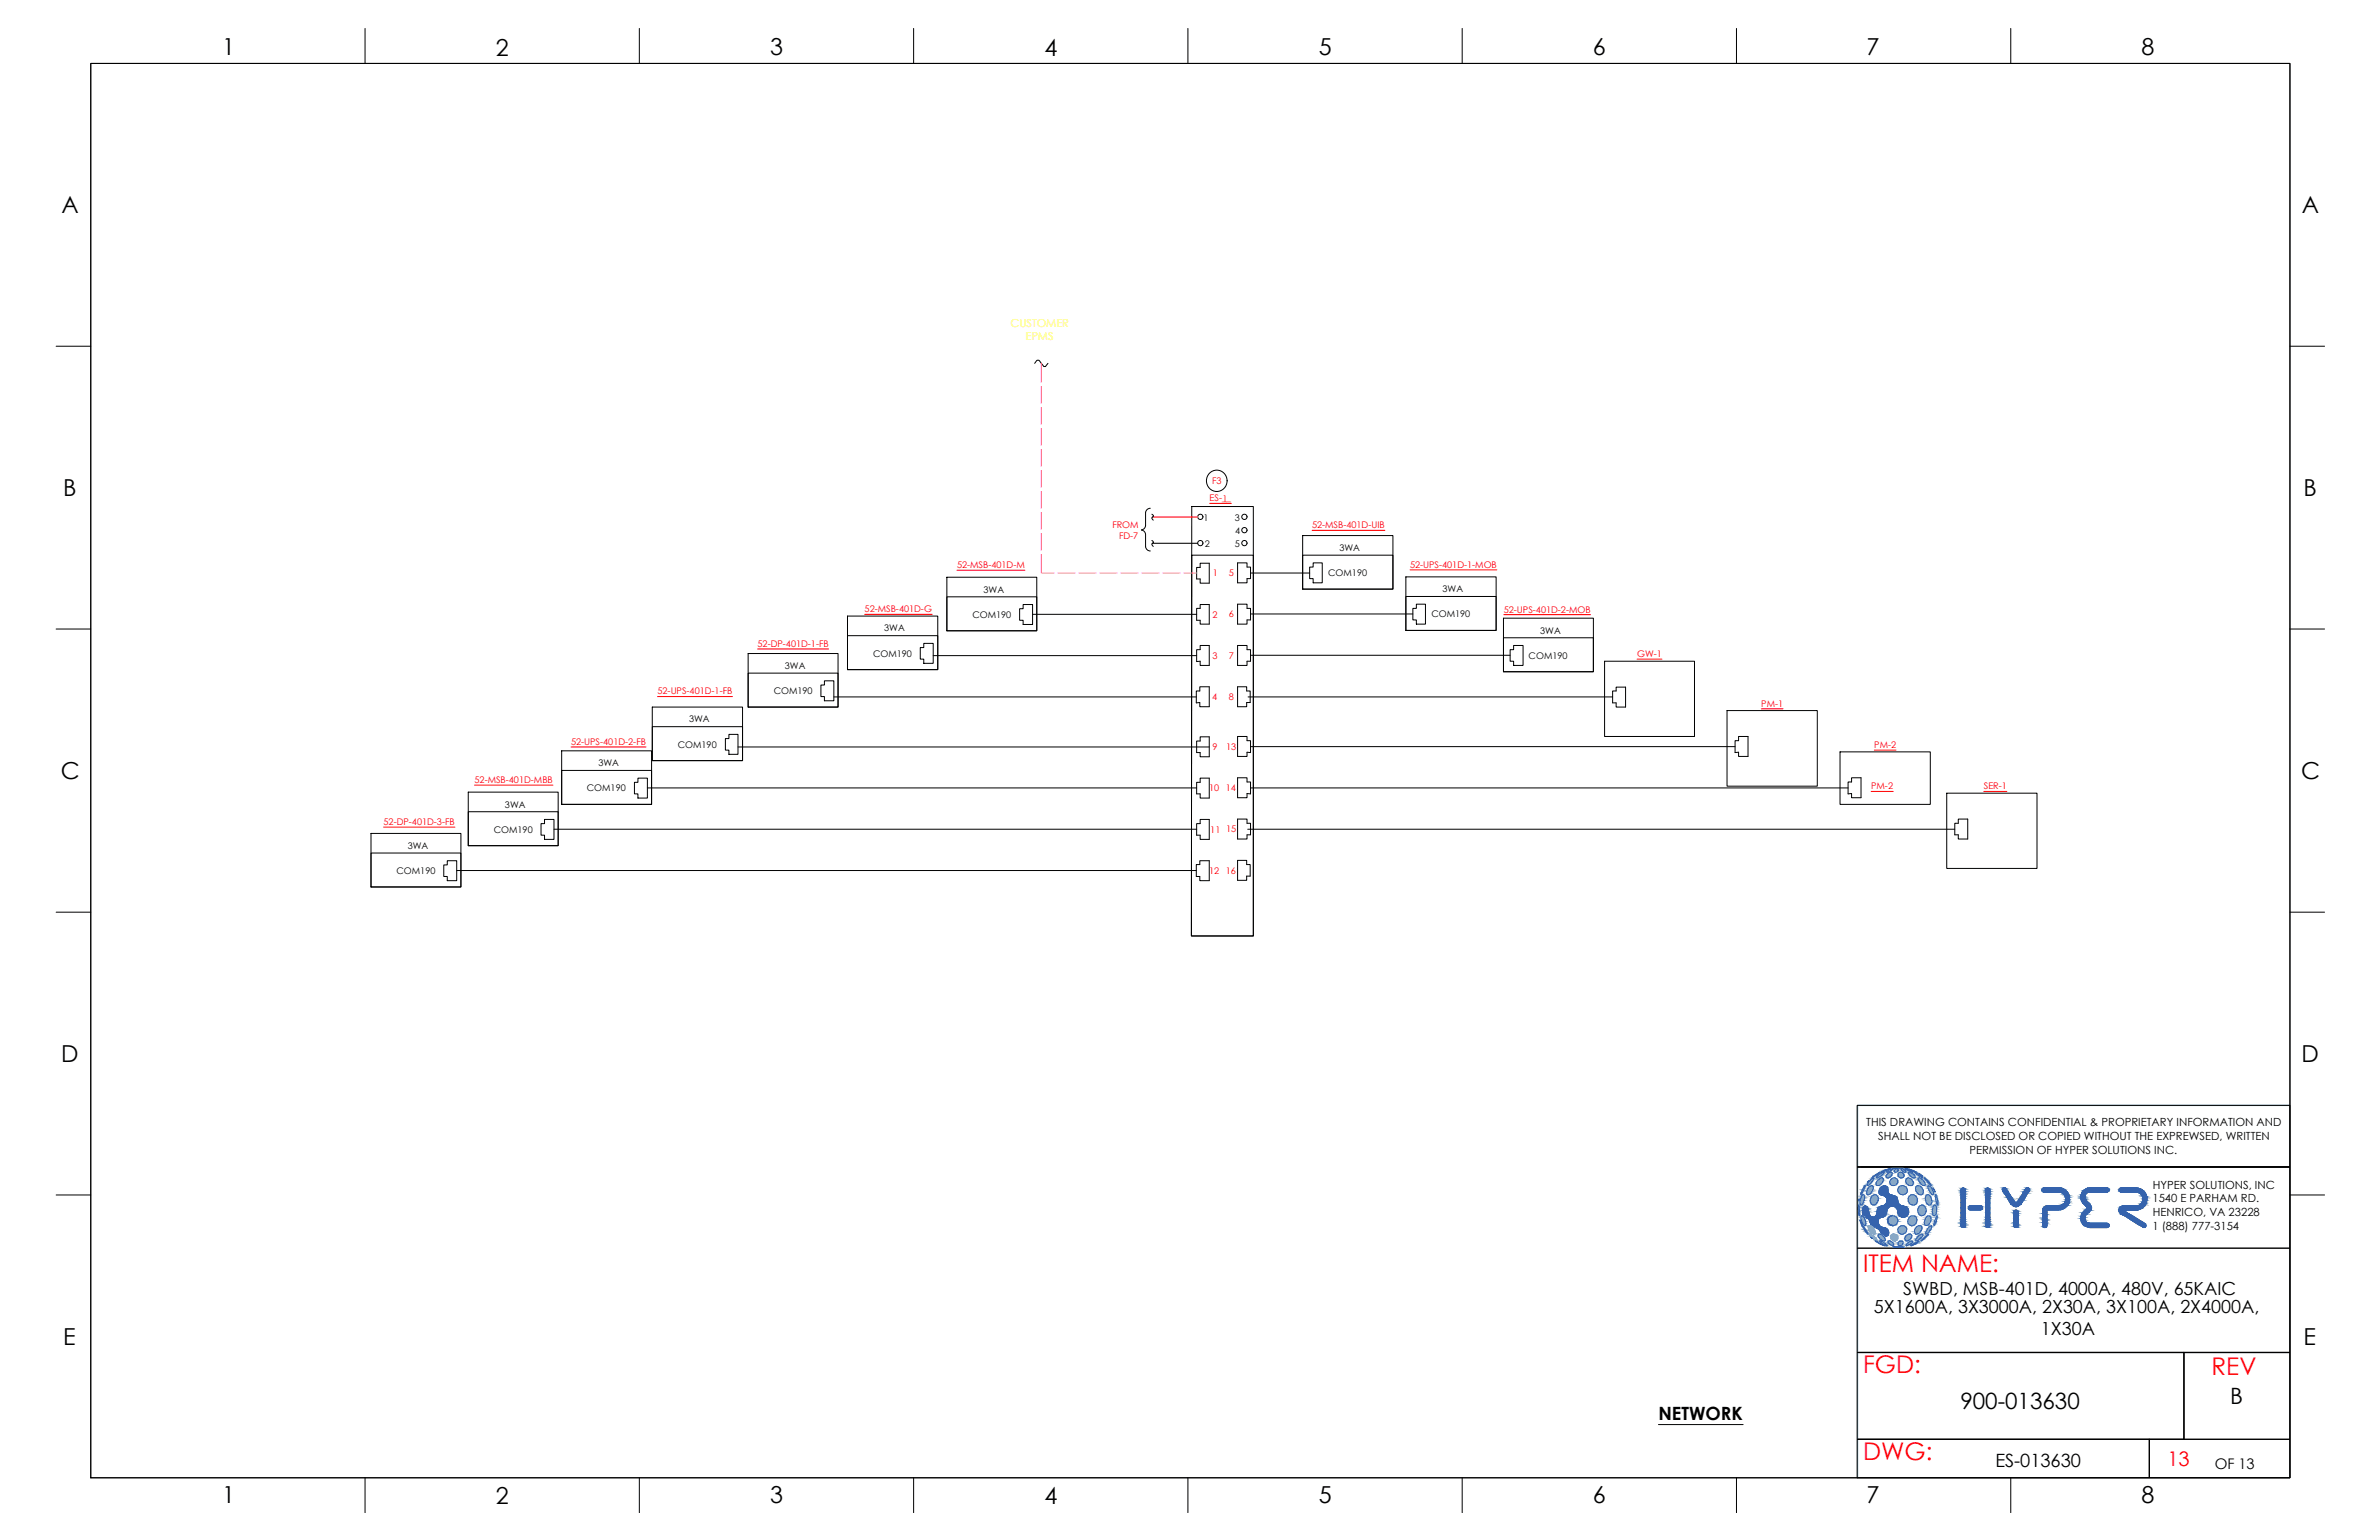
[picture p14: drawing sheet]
<svg xmlns="http://www.w3.org/2000/svg" width="432mm" height="279mm" viewBox="0 0 432 279" stroke-linecap="round" stroke-linejoin="round" font-family="sans-serif">
<defs><g id="words">
<g font-size="4.4" fill="#f00">
<text x="338.2" y="230.8">ITEM NAME:</text>
<text x="338.2" y="249.1">FGD:</text>
<text x="401.4" y="249.4">REV</text>
<text x="338.2" y="264.9">DWG:</text>
</g>
<g font-size="4.2">
<text x="40.4" y="10">1</text>
<text x="90" y="10.1">2</text>
<text x="139.8" y="10">3</text>
<text x="189.6" y="10.1">4</text>
<text x="239.4" y="10">5</text>
<text x="289.1" y="10">6</text>
<text x="338.8" y="10">7</text>
<text x="388.7" y="10">8</text>
<text x="11.1" y="38.7">A</text>
<text x="417.8" y="38.7">A</text>
<text x="11.5" y="90">B</text>
<text x="418.1" y="90">B</text>
<text x="11" y="141.3">C</text>
<text x="417.7" y="141.3">C</text>
<text x="11.1" y="192.7">D</text>
<text x="417.7" y="192.7">D</text>
<text x="11.5" y="244">E</text>
<text x="418.1" y="244">E</text>
<text x="40.4" y="272.7">1</text>
<text x="90" y="272.8">2</text>
<text x="139.8" y="272.7">3</text>
<text x="189.6" y="272.8">4</text>
<text x="239.4" y="272.7">5</text>
<text x="289.1" y="272.7">6</text>
<text x="338.8" y="272.7">7</text>
<text x="388.7" y="272.7">8</text>
</g>
<g font-size="4.1">
<text x="355.8" y="255.7">900-013630</text>
<text x="404.8" y="254.7">B</text>
</g>
<text font-size="3.6" fill="#f00" x="393.4" y="266">13</text>
<g font-size="3.3">
<text x="340.1" y="238.2">5X1600A, 3X3000A, 2X30A, 3X100A, 2X4000A,</text>
<text x="345.4" y="235">SWBD, MSB-401D, 4000A, 480V, 65KAIC</text>
<text x="370.4" y="242.1">1X30A</text>
<text x="301" y="257.7">NETWORK</text>
<text x="362.2" y="266.1">ES-013630</text>
</g>
<text font-size="2.7" x="402" y="266.5">OF 13</text>
<g font-size="2" fill="#ff0">
<text x="183.4" y="59.3">CUSTOMER</text>
<text x="186.1" y="61.7">EPMS</text>
</g>
<g font-size="2">
<text x="338.7" y="204.4">THIS DRAWING CONTAINS CONFIDENTIAL &amp; PROPRIETARY INFORMATION AND</text>
<text x="340.9" y="206.8">SHALL NOT BE DISCLOSED OR COPIED WITHOUT THE EXPREWSED, WRITTEN</text>
<text x="357.5" y="209.3">PERMISSION OF HYPER SOLUTIONS INC.</text>
<text x="390.7" y="215.7">HYPER SOLUTIONS, INC</text>
<text x="390.7" y="218.1">1540 E PARHAM RD.</text>
<text x="390.7" y="220.6">HENRICO, VA 23228</text>
<text x="390.7" y="223.2">1 (888) 777-3154</text>
</g>
<g font-size="1.7" fill="#f00">
<text x="220" y="87.8">F3</text>
<text x="201.9" y="95.8">FROM</text>
<text x="219.5" y="90.9">ES-__</text>
<text x="221.9" y="91">1</text>
<text x="238.2" y="95.8">52-MSB-401D-UIB</text>
<text x="203.1" y="97.8">FD-7</text>
<text x="173.7" y="103.1">52-MSB-401D-M</text>
<text x="220.1" y="104.5">1</text>
<text x="223" y="104.5">5</text>
<text x="255.9" y="103">52-UPS-401D-1-MOB</text>
<text x="156.9" y="111.1">52-MSB-401D-G</text>
<text x="220.1" y="112.1">2</text>
<text x="223" y="112">6</text>
<text x="273" y="111.1">52-UPS-401D-2-MOB</text>
<text x="137.5" y="117.4">52-DP-401D-1-FB</text>
<text x="220.1" y="119.5">3</text>
<text x="223" y="119.5">7</text>
<text x="297.1" y="119.2">GW-1</text>
<text x="119.3" y="126">52-UPS-401D-1-FB</text>
<text x="220" y="127">4</text>
<text x="223" y="127">8</text>
<text x="319.7" y="128.2">PM-1</text>
<text x="103.7" y="135.1">52-UPS-401D-2-FB</text>
<text x="220.1" y="136.1">9</text>
<text x="222.5" y="136.1">13</text>
<text x="340.2" y="135.7">PM-2</text>
<text x="86.1" y="142.1">52-MSB-401D-MBB</text>
<text x="219.5" y="143.6">10</text>
<text x="222.5" y="143.6">14</text>
<text x="339.6" y="143.2">PM-2</text>
<text x="360.1" y="143.2">SER-1</text>
<text x="69.6" y="149.7">52-DP-401D-3-FB</text>
<text x="219.7" y="151.1">11</text>
<text x="222.5" y="151">15</text>
<text x="219.5" y="158.6">12</text>
<text x="222.5" y="158.5">16</text>
</g>
<g font-size="1.7">
<text x="218.5" y="94.4">1</text>
<text x="224.1" y="94.4">3</text>
<text x="218.7" y="99.2">2</text>
<text x="224.1" y="99.2">5</text>
<text x="224.2" y="96.9">4</text>
<text x="243.1" y="100">3WA</text>
<text x="178.5" y="107.5">3WA</text>
<text x="241.1" y="104.5">COM190</text>
<text x="261.8" y="107.5">3WA</text>
<text x="176.5" y="112.1">COM190</text>
<text x="259.8" y="112">COM190</text>
<text x="158.5" y="119.1">COM190</text>
<text x="160.5" y="114.6">3WA</text>
<text x="277.5" y="119.5">COM190</text>
<text x="279.6" y="114.9">3WA</text>
<text x="140.4" y="125.9">COM190</text>
<text x="142.5" y="121.4">3WA</text>
<text x="125.1" y="131.1">3WA</text>
<text x="123" y="135.7">COM190</text>
<text x="106.5" y="143.6">COM190</text>
<text x="108.6" y="139">3WA</text>
<text x="91.7" y="146.5">3WA</text>
<text x="74" y="154">3WA</text>
<text x="89.6" y="151.1">COM190</text>
<text x="72" y="158.6">COM190</text>
</g>
</g></defs>
<!-- layer: GRID -->
<path d="M415.6 200.5h-78.5v67.5" fill="none" stroke="#6ec1dd" stroke-width=".25"/>
<!-- layer: 0 -->
<g fill="none" stroke="#000" stroke-width=".18">
<path d="M16.5 11.5h399.1v256.6h-399.1zM66.3 5.2v6.3M116 5.2v6.3M165.8 5.2v6.3M215.6 5.2v6.3M265.4 5.2v6.3M315.2 5.2v6.3M365 5.2v6.3M10.2 62.8h6.3M187.8 65.9l.4-.5h.4l.8 1.1h.4l.4-.6M415.6 62.8h6.3M207.9 95.3a.88 .88 0 0 1-.7 .9 .86 .86 0 0 1 .7 .8"/>
<path d="M207.9 97v2.2a.86 .86 0 0 0 .9 .8M208.8 92.2a.86 .86 0 0 0-.9 .8v2.3M209.1 93.3l.3 .3-.3 .3 .2 .5M209.1 98.1l.3 .3-.3 .3 .2 .4M216.3 91.9h11.2v77.9h-11.3zM236.4 97.2h16.4v9.7h-16.4zM10.2 114.1h6.3M135.8 118.6h16.3v9.7h-16.3zM153.8 111.8h16.4v9.7h-16.4zM153.8 115.3h16.4v6.2h-16.4zM167.7 116.7h1.7v3.6h-1.7v-.7h-.7v-2.1h.7zM169.4 118.9h47.8"/>
<path d="M171.9 104.7h16.3v9.7h-16.3zM171.9 108.3h16.3v6.1h-16.3zM185.7 109.7h1.7v3.6h-1.7v-.8h-.6v-2.1h.6zM187.4 111.5h29.8M216.3 100.7h11.2v69.1h-11.3zM217.8 102.2h1.7v3.6h-1.7v-.8h-.6v-2.1h.6zM217.8 109.7h1.7v3.5h-1.7v-.7h-.6v-2.1h.6zM217.8 117.1h1.7v3.6h-1.7v-.7h-.6v-2.1h.6zM224.6 102.1h1.7v.8h.7v2.1h-.7v.7h-1.7zM224.6 109.6h1.7v.8h.7v2.1h-.7v.7h-1.7zM224.6 117.1h1.7v.8h.7v2.1h-.7v.7h-1.7zM227 104h10.7"/>
<path d="M227 111.4h29.4M227 118.9h47.1M236.4 100.7h16.4v6.2h-16.4zM238.3 102.1h1.7v3.6h-1.7v-.7h-.6v-2.1h.6zM255.2 104.7h16.4v9.7h-16.4zM255.2 108.2h16.4v6.2h-16.4zM257.1 109.6h1.6v3.6h-1.6v-.7h-.7v-2.1h.7zM272.9 112.2h16.3v9.7h-16.3zM272.9 115.7h16.3v6.2h-16.3zM274.7 117.1h1.7v3.6h-1.7v-.7h-.6v-2.1h.6zM291.2 120h16.4v13.6h-16.4zM415.6 114.1h6.3"/>
<path d="M101.9 136.2h16.4v9.7h-16.4zM101.9 139.8h16.4v6.1h-16.4zM118.4 128.3h16.4v9.7h-16.4zM118.4 131.8h16.4v6.2h-16.4zM132.3 133.2h1.6v3.7h-1.6v-.8h-.6v-2.1h.6zM133.9 135.5h85.6M135.8 122.1h16.3v6.2h-16.3zM149.6 123.5h1.7v3.6h-1.7v-.7h-.6v-2.1h.6zM151.3 126.4h65.8M217.8 124.6h1.7v3.6h-1.7v-.7h-.7v-2.1h.7zM217.8 133.7h1.7v3.6h-1.7v-.8h-.6v-2.1h.6zM224.6 124.6h1.7v.8h.6v2.1h-.6v.7h-1.7z"/>
<path d="M224.6 133.6h1.7v.8h.7v2.1h-.7v.7h-1.7zM226.5 126.4h66.2M227 135.5h87.9M293.3 124.7h1.7v3.6h-1.7v-.8h-.6v-2.1h.6zM313.5 128.9h16.3v13.7h-16.3zM315.6 133.6h1.7v3.6h-1.7v-.7h-.7v-2.1h.7zM334 136.4h16.4v9.5h-16.4zM67.3 151.2h16.4v9.7h-16.4zM67.3 154.8h16.4v6.1h-16.4zM81.2 156.2h1.7v3.6h-1.7v-.8h-.7v-2.1h.7zM82.9 157.9h134.2M85 143.7h16.3v9.7h-16.3z"/>
<path d="M85 147.3h16.3v6.1h-16.3zM98.8 148.7h1.7v3.6h-1.7v-.8h-.6v-2.1h.6zM100.5 150.4h116.7M115.8 141.2h1.7v3.6h-1.7v-.8h-.6v-2.1h.6zM117.5 143h99.7M217.8 156.2h1.7v3.6h-1.7v-.8h-.7v-2.1h.7zM217.8 141.2h1.7v3.6h-1.7v-.8h-.6v-2.1h.6zM217.8 148.7h1.7v3.6h-1.7v-.8h-.6v-2.1h.6zM224.6 141.1h1.7v.8h.7v2.1h-.7v.7h-1.7zM224.6 148.6h1.7v.8h.7v2.1h-.7v.7h-1.7zM224.6 156.1h1.7v.8h.6v2.1h-.6v.7h-1.7zM226.5 150.4h128.3"/>
<path d="M227 143h108.4M336.1 141.1h1.7v3.6h-1.7v-.7h-.7v-2.1h.7zM353.3 143.9h16.4v13.7h-16.4zM355.4 148.6h1.8v3.6h-1.8v-.7h-.6v-2.1h.6zM10.2 165.5h6.3M415.6 165.5h6.3M10.2 216.8h6.3M337.1 211.7h78.5M415.6 216.8h6.3M337.1 245.4h59.3v15.7h-59.3M66.3 268.1v6.4M116 268.1v6.4"/>
<path d="M165.8 268.1v6.4M215.6 268.1v6.4M265.4 268.1v6.4M315.2 268.1v6.4M365 268.1v6.4"/>
<circle cx="217.9" cy="93.8" r=".48"/>
<circle cx="217.9" cy="98.5" r=".48"/>
<circle cx="220.8" cy="87.2" r="1.91"/>
<circle cx="225.9" cy="98.5" r=".48"/>
<circle cx="225.9" cy="93.8" r=".48"/>
<circle cx="225.9" cy="96.2" r=".48"/>
</g>
<!-- layer: TEXT -->
<g fill="none" stroke="#f00" stroke-width=".18">
<path d="M219.5 91.3h4M238.2 96.2h13.2M137.5 117.7h12.9M156.9 111.5h12.3M173.7 103.5h12.3M255.9 103.4h15.8M273 111.5h15.7M297.1 119.6h4.6M103.7 135.5h13.5M119.3 126.4h13.6M319.7 128.6h3.9M340.2 136.1h3.9"/>
<path d="M69.6 150.1h13M86.1 142.4h14.3M339.6 143.6h4M360.1 143.6h4.2"/>
</g>
<!-- layer: WIRE - 24+_RED -->
<path d="M209.1 93.8h8.3" fill="none" stroke="#f00" stroke-width=".19"/>
<!-- layer: WIRE - 24-_BLK -->
<path d="M209.1 98.6h8.3" fill="none" stroke="#000" stroke-width=".19"/>
<!-- layer: BYOTHERS -->
<g fill="none" stroke="#f0f" stroke-width=".19">
<path d="M189 65.9v3.5M189 70.1v3.1M189 73.9v3.1M189 77.7v3.1M189 81.5v3.1M189 85.4v3M189 89.2v3M189 93v3M189 96.8v3M189 100.6v3.4h2.3M192.1 104h3M195.9 104h3"/>
<path d="M199.7 104h3M203.5 104h3M207.3 104h3M211.1 104h3.1M214.9 104h2.3"/>
</g>
<!-- layer: DEVICE -->
<path d="M337.1 211.7h78.5M301 258.5h15.4" fill="none" stroke="#000" stroke-width=".18"/>
<!-- layer: REGULAR_LINE -->
<path d="M337.1 211.7h78.5M337.1 226.5h78.5M337.1 245.4h78.5M396.4 245.4v15.7M337.1 261.1h78.5M390.1 261.1v6.9" fill="none" stroke="#000" stroke-width=".25"/>
<g fill="#3563ad" stroke="#3563ad" stroke-width=".18">
<path d="M341.8 215.2h.4z"/>
<path d="M338.4 218.8h.3z"/>
<path d="M341.2 218.9h1.9z"/>
<path d="M345.3 220.8l.1 .1z"/>
<path d="M345.3 220.8h.4z"/>
<path d="M338.9 221h2.3z"/>
<path d="M339.6 222.1h1.4z"/>
<path d="M342 224.2h.5z"/>
<path d="M365.7 219.6h.4z"/>
<path d="M365.6 222.5h.6l-.1 .1z"/>
<path d="M356.1 215.6h.4z"/>
<path d="M356 222.5h.6l-.1 .1z"/>
<path d="M360.6 215.6h.4z"/>
<path d="M360.4 222.5h.7l-.1 .1z"/>
<path d="M367.9 215.5h.2z"/>
<path d="M366 218.2h1z"/>
<path d="M365.9 218.9h.1z"/>
<path d="M370.6 216h4.4z"/>
<path d="M370.8 216.2h4.4z"/>
<path d="M374.1 218.7h1.1z"/>
<path d="M370.9 222.6h.5z"/>
<path d="M385.3 218.8h3.9z"/>
<path d="M385.2 218.8h4z"/>
<path d="M389 222.6h.3z"/>
<path d="M389 222.6l.2 .1z"/>
<path d="M377.7 217.4h.7z"/>
<path d="M378.7 219h.9z"/>
<path d="M378.4 219.7h1z"/>
<path d="M379 222.6h3.6z"/>
<path d="M379.2 222.7h3.3z"/>
<path d="M341.8 215.2h.6zM341.7 215.2h.7z"/>
<path d="M341.7 215.2l.7 .1zM341.7 215.2l.7 .1z"/>
<path d="M341.7 215.3l.8 .1-.1-.1zM341.5 215.4l.2-.1 .8 .1zM341.5 215.4h1zM341.5 215.4h1z"/>
<path d="M341.5 215.4l1.1 .1-.1-.1zM341.3 215.5l.2-.1 1.1 .1z"/>
<path d="M341.3 215.5l1.4 .2-.1-.2zM341.3 215.5l1.4 .2h-1.4z"/>
<path d="M341.3 215.7l1.4 .1v-.1zM341.3 215.7l1.4 .1h-1.5z"/>
<path d="M341.2 215.8l1.5 .2v-.2zM341.2 215.8l1.5 .2h-1.6z"/>
<path d="M341.1 216h1.6zM341.1 216h1.6z"/>
<path d="M341.1 216l1.6 .2v-.2zM341.1 216l1.6 .2h-1.7z"/>
<path d="M341 216.2l1.7 .2v-.2zM341 216.2l1.7 .2h-1.6z"/>
<path d="M341.1 216.4l1.7 .1-.1-.1zM341.1 216.4l1.7 .1h-1.7z"/>
<path d="M341.1 216.5l1.8 .1-.1-.1zM341.1 216.5l1.8 .1h-1.7z"/>
<path d="M341.2 216.6l1.7 .1zM341.2 216.6l1.7 .1z"/>
<path d="M341.2 216.7l1.9 .1-.2-.1zM341.2 216.7l1.9 .1h-1.7z"/>
<path d="M341.4 216.8h1.8zM341.4 216.8h1.8z"/>
<path d="M341.4 216.8l2.1 .1zM341.4 216.8l2.1 .1zM341.7 216.9h1.8zM341.7 216.9h1.8z"/>
<path d="M341.7 216.9h2zM341.7 216.9h2z"/>
<path d="M341.9 216.9h1.9zM341.9 216.9h1.9z"/>
<path d="M341.9 216.9l2 .1zM341.9 216.9l2 .1z"/>
<path d="M342.1 217l1.9 .1zM342.1 217l1.9 .1z"/>
<path d="M342.2 217.1h1.9zM342.2 217.1h1.9z"/>
<path d="M342.2 217.1l2.1 .1-.2-.1zM342.2 217.1l2.1 .1h-1.9zM342.4 217.2h1.9zM342.4 217.2h1.9z"/>
<path d="M342.4 217.2l2 .3-.1-.3zM342.4 217.2l2 .3h-1.9zM342.5 217.5h1.9zM342.5 217.5h1.9z"/>
<path d="M342.5 217.5l2 .3-.1-.3zM342.5 217.5l2 .3h-2z"/>
<path d="M342.5 217.8h2zM342.5 217.8h2z"/>
<path d="M342.5 217.8l2 .2v-.2zM342.5 217.8l2 .2h-2z"/>
<path d="M342.5 218l2 .1zM342.5 218l2 .1z"/>
<path d="M342.5 218.1l2 .1v-.1zM342.5 218.1l2 .1h-2.1z"/>
<path d="M342.4 218.2l2.2 .1-.1-.1zM342.4 218.2l2.2 .1h-2.2z"/>
<path d="M342.4 218.3l2.2 .1zM342.4 218.3l2.2 .1z"/>
<path d="M342.3 218.4l2.5 .1-.2-.1zM342.3 218.4l2.5 .1h-2.6z"/>
<path d="M342.2 218.5l2.6 .1zM342.2 218.5l2.6 .1z"/>
<path d="M342.2 218.6h2.7zM342 218.6h2.9z"/>
<path d="M342 218.6l3 .1zM341.9 218.7h3.1z"/>
<path d="M341.9 218.7h3.2zM341.9 218.7h3.2z"/>
<path d="M341.9 218.7l3.3 .1zM341.7 218.8h3.5z"/>
<path d="M341.7 218.8h3.8zM341.5 218.8h4z"/>
<path d="M343.4 218.8h2.1zM343.4 218.8h2.1z"/>
<path d="M341.5 218.8h1.9zM341.5 218.8h1.9z"/>
<path d="M343.4 218.8h2.2zM343.4 218.8h2.2z"/>
<path d="M338.4 218.8h.3zM338.4 218.8h.3zM338.4 218.8h.3zM338.4 218.8h.3z"/>
<path d="M341.5 218.8h1.9zM341.4 218.8h1.8z"/>
<path d="M338.4 218.8l.4 .1zM338.4 218.8l.4 .1z"/>
<path d="M343.6 218.8l2.2 .1zM343.6 218.8l2.2 .1zM343.8 218.9h2zM343.8 218.9h2z"/>
<path d="M338.4 218.9h.4zM338.3 218.9h.5z"/>
<path d="M341.4 218.8h1.8zM341.2 218.9h1.9zM341.2 218.9h1.9z"/>
<path d="M341.2 218.9l1.7 .1 .2-.1zM341.2 218.9l1.7 .1h-1.8z"/>
<path d="M338.3 218.9l.6 .1-.1-.1zM338.3 218.9l.6 .1h-.7z"/>
<path d="M343.8 218.9l2.2 .1-.2-.1zM343.8 218.9l2.2 .1h-1.9z"/>
<path d="M338.2 219h.7zM338.2 219h.7z"/>
<path d="M344.1 219l2 .1zM344.1 219l2 .1z"/>
<path d="M341.1 219h1.8zM340.9 219.1h1.8z"/>
<path d="M340.9 219.1l1.8 .1zM340.9 219.1l1.8 .1z"/>
<path d="M338.2 219l.8 .2-.1-.2zM338.2 219l.8 .2h-.9z"/>
<path d="M338.1 219.2h1zM338.1 219.2h1z"/>
<path d="M344.1 219.1l2.2 .2-.2-.2zM344.1 219.1l2.2 .2h-2z"/>
<path d="M340.9 219.2l1.7 .1 .1-.1zM340.9 219.2l1.7 .1h-1.8z"/>
<path d="M344.3 219.3h2zM344.3 219.3h2z"/>
<path d="M340.8 219.3l1.7 .1 .1-.1zM340.8 219.3l1.7 .1h-1.7zM340.8 219.4h1.7zM340.8 219.4h1.7z"/>
<path d="M344.3 219.3l2.1 .2-.1-.2zM344.3 219.3l2.1 .2h-2z"/>
<path d="M338.1 219.2l1 .3v-.3zM338.1 219.2l1 .3h-1.1z"/>
<path d="M344.4 219.5h2zM344.4 219.5h2z"/>
<path d="M338 219.5l1.1 .1v-.1zM338 219.5l1.1 .1h-1.1z"/>
<path d="M340.8 219.4l1.7 .2v-.2zM340.8 219.4l1.7 .2h-1.8z"/>
<path d="M344.4 219.5l2 .2v-.2zM344.4 219.5l2 .2h-1.9z"/>
<path d="M340.7 219.6l1.8 .3v-.3zM340.7 219.6l1.8 .3h-1.8z"/>
<path d="M338 219.6l1.2 .3-.1-.3zM338 219.6l1.2 .3h-1.2z"/>
<path d="M344.5 219.7l1.9 .2v-.2zM344.5 219.7l1.9 .2h-1.9zM344.5 219.9h1.9zM344.5 219.9h1.9z"/>
<path d="M344.5 219.9l1.9 .1v-.1zM344.5 219.9l1.9 .1h-1.9z"/>
<path d="M344.5 220h1.9zM344.5 220h1.9z"/>
<path d="M338 219.9l1.2 .1v-.1zM338 219.9l1.2 .1h-1.2z"/>
<path d="M344.5 220l1.9 .2v-.2zM344.5 220l1.9 .2h-1.9z"/>
<path d="M338 220l1.2 .2v-.2zM338 220l1.2 .2h-1.1z"/>
<path d="M340.7 219.9l1.7 .3 .1-.3zM340.7 219.9l1.7 .3h-1.8z"/>
<path d="M338.1 220.2h1.1zM338.1 220.2h1.1z"/>
<path d="M340.6 220.2h1.8zM340.6 220.2h1.8z"/>
<path d="M344.5 220.2l1.8 .2 .1-.2zM344.5 220.2l1.8 .2h-1.7z"/>
<path d="M338.1 220.2l1.3 .2-.2-.2zM338.1 220.2l1.3 .2h-1.2z"/>
<path d="M344.6 220.4h1.7zM344.6 220.4h1.6z"/>
<path d="M340.6 220.2l1.6 .3 .2-.3zM340.6 220.2l1.6 .3h-1.7z"/>
<path d="M338.2 220.4l1.2 .1v-.1zM338.2 220.4l1.2 .1h-1.2z"/>
<path d="M340.5 220.5h1.7zM340.5 220.5h1.7z"/>
<path d="M344.6 220.4l1.5 .1 .1-.1zM344.6 220.4l1.5 .1h-1.3z"/>
<path d="M344.8 220.5l1.2 .2 .1-.2zM344.8 220.5l1.2 .2h-1.2z"/>
<path d="M338.2 220.5l1.4 .2-.2-.2zM338.2 220.5l1.4 .2h-1.3z"/>
<path d="M344.8 220.7h1.2zM344.8 220.7h1.1z"/>
<path d="M340.5 220.5l1.5 .2 .2-.2zM340.3 220.7l.2-.2 1.5 .2z"/>
<path d="M340.3 220.7h1.6zM340.3 220.7h1.7z"/>
<path d="M338.3 220.7h1.4zM338.3 220.7h1.4z"/>
<path d="M345 220.7h.9zM345 220.7l.7 .1z"/>
<path d="M338.4 220.7l1.5 .1zM338.4 220.7l1.5 .1z"/>
<path d="M345.1 220.8h.6zM345.1 220.8h.6z"/>
<path d="M340.3 220.7l1.3 .2 .3-.2zM339.9 220.9l.4-.2 1.3 .2z"/>
<path d="M339.9 220.9h1.7zM339.9 220.9h1.7z"/>
<path d="M338.5 220.8l1.4 .1zM338.5 220.8l1.4 .1z"/>
<path d="M338.5 220.9h3.1zM338.5 220.9h2.9z"/>
<path d="M338.7 220.9h2.7zM338.7 220.9h2.6z"/>
<path d="M338.7 220.9h2.6zM338.7 220.9h2.6z"/>
<path d="M338.8 220.9h2.5zM338.8 220.9l2.4 .1zM338.9 221h2.3z"/>
<path d="M339 221l2 .1 .2-.1zM339 221l2 .1h-1.9zM339.1 221.1h1.9zM339.1 221.1h1.9z"/>
<path d="M339.1 221.1l1.9 .1v-.1zM339.1 221.1l1.9 .1h-1.8z"/>
<path d="M339.2 221.2l1.7 .2 .1-.2zM339.2 221.2l1.7 .2h-1.6zM339.3 221.4h1.6zM339.3 221.4h1.6z"/>
<path d="M339.3 221.4l1.6 .2v-.2zM339.3 221.4l1.6 .2h-1.5z"/>
<path d="M339.4 221.6l1.5 .2v-.2zM339.4 221.6l1.5 .2h-1.5z"/>
<path d="M339.4 221.8h1.5zM339.4 221.8h1.5zM339.4 221.8h1.5zM339.4 221.8h1.5z"/>
<path d="M339.4 221.8l1.6 .3-.1-.3zM339.4 221.8l1.6 .3h-1.4zM339.6 222.1h1.4z"/>
<path d="M339.6 222.1l1.6 .4-.2-.4zM339.6 222.1l1.6 .4h-1.4zM339.8 222.5h1.4zM339.8 222.5h1.4z"/>
<path d="M339.8 222.5l1.6 .1-.2-.1zM339.8 222.5l1.6 .1h-1.5z"/>
<path d="M339.9 222.6h1.6zM339.9 222.6h1.6z"/>
<path d="M340.1 222.6h1.5zM340.1 222.6h1.5z"/>
<path d="M340.1 222.6l1.7 .1zM340.1 222.6l1.7 .1zM340.3 222.7h1.5zM340.3 222.7h1.5z"/>
<path d="M340.3 222.7l1.9 .1zM340.3 222.7l1.9 .1zM340.6 222.8h1.6zM340.6 222.8h1.6z"/>
<path d="M340.6 222.8l1.9 .2-.3-.2zM340.6 222.8l1.9 .2h-1.6zM340.9 223h1.6zM340.9 223h1.6z"/>
<path d="M340.9 223l1.8 .2-.2-.2zM340.9 223l1.8 .2h-1.5zM341.2 223.2h1.5zM341.2 223.2h1.5z"/>
<path d="M341.2 223.2l1.6 .3-.1-.3zM341.2 223.2l1.6 .3h-1.5zM341.3 223.5h1.5zM341.3 223.5h1.5zM341.3 223.5h1.5zM341.3 223.5h1.5z"/>
<path d="M341.3 223.5l1.5 .3v-.3zM341.3 223.5l1.5 .3h-1.3zM341.5 223.8h1.3zM341.5 223.8h1.3z"/>
<path d="M341.5 223.8l1.2 .1 .1-.1zM341.5 223.8l1.2 .1h-1.2z"/>
<path d="M341.5 223.9l1.2 .1v-.1zM341.5 223.9l1.2 .1h-1z"/>
<path d="M341.7 224h1zM341.7 224l1 .1z"/>
<path d="M341.7 224.1h1zM341.7 224.1l.9 .1z"/>
<path d="M341.8 224.2h.8zM341.8 224.2h.7z"/>
<path d="M341.9 224.2h.6zM341.9 224.2h.6z"/>
<path d="M342 224.2l.4 .1zM342.1 224.3h.3z"/>
<path d="M365.7 219.6l.5 .1-.1-.1zM365.7 219.6l.5 .1h-.6z"/>
<path d="M365.6 219.7l.7 .2-.1-.2zM365.6 219.7l.7 .2h-.8z"/>
<path d="M365.5 219.9h.8zM365.5 219.9h.8z"/>
<path d="M365.5 219.9l.8 .1zM365.5 219.9l.8 .1z"/>
<path d="M365.5 220l.8 .2v-.2zM365.5 220l.8 .2h-.8z"/>
<path d="M365.5 220.2l.8 .3v-.3zM365.5 220.2l.8 .3h-.8z"/>
<path d="M365.5 220.5l.8 .6v-.6zM365.5 220.5l.8 .6h-.8z"/>
<path d="M365.5 221.1l.8 .7v-.7zM365.5 221.1l.8 .7h-.8z"/>
<path d="M365.5 221.8l.8 .3v-.3zM365.5 221.8l.8 .3h-.8z"/>
<path d="M365.5 222.1l.8 .2v-.2zM365.5 222.1l.8 .2h-.8z"/>
<path d="M365.5 222.3l.8 .1v-.1zM365.5 222.3l.8 .1h-.8zM365.5 222.4h.8zM365.5 222.4h.8z"/>
<path d="M365.5 222.4l.7 .1 .1-.1zM365.5 222.4l.7 .1h-.6z"/>
<path d="M365.6 222.5l.1 .1h.4zM365.7 222.6h.4z"/>
<path d="M356.1 215.6l.5 .1-.1-.1zM356.1 215.6l.5 .1h-.6z"/>
<path d="M356 215.7l.7 .2-.1-.2zM356 215.7l.7 .2h-.8z"/>
<path d="M355.9 215.9h.8zM355.9 215.9h.8z"/>
<path d="M355.9 215.9l.8 .1zM355.9 215.9l.8 .1z"/>
<path d="M355.9 216l.8 .2v-.2zM355.9 216l.8 .2h-.8z"/>
<path d="M355.9 216.2l.8 .2v-.2zM355.9 216.2l.8 .2h-.8z"/>
<path d="M355.9 216.4l.8 .3v-.3zM355.9 216.4l.8 .3h-.8z"/>
<path d="M355.9 216.7l.8 .3v-.3zM355.9 216.7l.8 .3h-.8z"/>
<path d="M355.9 217l.8 .4v-.4zM355.9 217l.8 .4h-.8z"/>
<path d="M355.9 217.4l.8 .8v-.8zM355.9 217.4l.8 .8h-.8z"/>
<path d="M355.9 218.2l.8 1v-1zM355.9 218.2l.8 1h-.8z"/>
<path d="M355.9 219.2l.8 .8v-.8zM355.9 219.2l.8 .8h-.8z"/>
<path d="M355.9 220l.8 .9v-.9zM355.9 220l.8 .9h-.8z"/>
<path d="M355.9 220.9l.8 .3v-.3zM355.9 220.9l.8 .3h-.8z"/>
<path d="M355.9 221.2l.8 .4v-.4zM355.9 221.2l.8 .4h-.8z"/>
<path d="M355.9 221.6l.8 .3v-.3zM355.9 221.6l.8 .3h-.8z"/>
<path d="M355.9 221.9l.8 .2v-.2zM355.9 221.9l.8 .2h-.8z"/>
<path d="M355.9 222.1l.8 .2v-.2zM355.9 222.1l.8 .2h-.8z"/>
<path d="M355.9 222.3h.8zM355.9 222.3h.8z"/>
<path d="M355.9 222.3l.8 .1zM355.9 222.3l.8 .1z"/>
<path d="M355.9 222.4l.7 .1 .1-.1zM355.9 222.4l.7 .1h-.6z"/>
<path d="M356 222.5l.1 .1h.4zM356.1 222.6h.4z"/>
<path d="M360.6 215.6l.5 .1-.1-.1zM360.4 215.7l.2-.1 .5 .1z"/>
<path d="M360.4 215.7l.7 .2v-.2zM360.4 215.7l.7 .2h-.7z"/>
<path d="M360.4 215.9h.8zM360.4 215.9h.8z"/>
<path d="M360.4 215.9l.8 .1zM360.4 215.9l.8 .1z"/>
<path d="M360.4 216l.8 .2v-.2zM360.4 216l.8 .2h-.8z"/>
<path d="M360.4 216.2l.8 .2v-.2zM360.4 216.2l.8 .2h-.8z"/>
<path d="M360.4 216.4l.8 .3v-.3zM360.4 216.4l.8 .3h-.8z"/>
<path d="M360.4 216.7l.8 .3v-.3zM360.4 216.7l.8 .3h-.8z"/>
<path d="M360.4 217l.8 .4v-.4zM360.4 217l.8 .4h-.8z"/>
<path d="M360.4 217.4l.8 .8v-.8zM360.4 217.4l.8 .8h-.8z"/>
<path d="M360.4 218.2l.8 1v-1zM360.4 218.2l.8 1h-.8z"/>
<path d="M360.4 219.2l.8 .8v-.8zM360.4 219.2l.8 .8h-.8z"/>
<path d="M360.4 220l.8 .9v-.9zM360.4 220l.8 .9h-.8z"/>
<path d="M360.4 220.9l.8 .3v-.3zM360.4 220.9l.8 .3h-.8z"/>
<path d="M360.4 221.2l.8 .4v-.4zM360.4 221.2l.8 .4h-.8z"/>
<path d="M360.4 221.6l.8 .3v-.3zM360.4 221.6l.8 .3h-.8z"/>
<path d="M360.4 221.9l.8 .2v-.2zM360.4 221.9l.8 .2h-.8z"/>
<path d="M360.4 222.1l.8 .2v-.2zM360.4 222.1l.8 .2h-.8z"/>
<path d="M360.4 222.3h.8zM360.4 222.3h.8z"/>
<path d="M360.4 222.3h.8zM360.4 222.3l.7 .1z"/>
<path d="M360.4 222.4l.7 .1v-.1zM360.4 222.4l.7 .1h-.7z"/>
<path d="M360.4 222.5l.6 .1zM360.6 222.6h.4z"/>
<path d="M357.7 218.8h1.8zM357.5 218.8h2z"/>
<path d="M357.5 218.8h2.2zM357.4 218.8h2.3z"/>
<path d="M357.4 218.8l2.3 .1zM357.4 218.8l2.3 .1z"/>
<path d="M357.3 218.9l2.5 .1-.1-.1zM357.3 218.9l2.5 .1h-2.5z"/>
<path d="M357.3 219l2.5 .1zM357.3 219l2.5 .1z"/>
<path d="M357.3 219.1l2.5 .1v-.1zM357.3 219.1l2.5 .1h-2.5z"/>
<path d="M357.3 219.2l2.5 .1zM357.3 219.2l2.5 .1z"/>
<path d="M357.3 219.3l2.5 .1v-.1zM357.3 219.3l2.5 .1h-2.5z"/>
<path d="M357.3 219.4h2.5zM357.3 219.4l2.3 .1z"/>
<path d="M357.4 219.5h2.2zM357.4 219.5h2.2z"/>
<path d="M357.6 219.5h1.8zM357.6 219.5h2z"/>
<path d="M363.8 215.5h.1zM363.6 215.5h.3z"/>
<path d="M363.6 215.5h.4zM363.6 215.5h.4z"/>
<path d="M367.9 215.5h.3zM367.8 215.5h.4z"/>
<path d="M367.8 215.5l.5 .2-.1-.2zM367.8 215.5l.5 .2h-.6z"/>
<path d="M363.6 215.5l.5 .2-.1-.2zM363.5 215.7l.1-.2 .5 .2zM363.5 215.7h.6zM363.5 215.7h.6z"/>
<path d="M367.7 215.7h.6zM367.7 215.7h.6zM367.7 215.7h.6zM367.7 215.7h.6z"/>
<path d="M363.5 215.7h.6zM363.5 215.7h.6z"/>
<path d="M367.7 215.7h.6zM367.7 215.7h.6z"/>
<path d="M363.5 215.7l.7 .1zM363.5 215.7l.7 .1z"/>
<path d="M363.4 215.8l.8 .1zM363.4 215.8l.8 .1z"/>
<path d="M367.6 215.7l.8 .2-.1-.2zM367.6 215.7l.8 .2h-.8zM367.6 215.9h.8zM367.6 215.9h.8z"/>
<path d="M363.4 215.9l.9 .1-.1-.1zM363.4 215.9l.9 .1h-.8zM363.5 216h.8zM363.5 216h.8z"/>
<path d="M367.6 215.9l.7 .1 .1-.1zM367.6 215.9l.7 .1h-.9zM367.4 216h.9zM367.4 216h.9zM367.4 216h.9zM367.4 216h.9z"/>
<path d="M363.5 216h.9zM363.5 216h.9z"/>
<path d="M367.4 216h.9zM367.4 216l.9 .1z"/>
<path d="M363.5 216l1 .2-.1-.2zM363.5 216l1 .2h-.9z"/>
<path d="M363.6 216.2h.9zM363.6 216.2h.9z"/>
<path d="M367.4 216.1l.8 .1 .1-.1zM367.4 216.1l.8 .1h-.9z"/>
<path d="M363.6 216.2l.9 .1zM363.6 216.2l.9 .1z"/>
<path d="M367.3 216.2l.8 .2 .1-.2zM367.3 216.2l.8 .2h-.9z"/>
<path d="M363.6 216.3l1 .2-.1-.2zM363.6 216.3l1 .2h-.8z"/>
<path d="M367.2 216.4h.9zM367.2 216.4l.8 .1z"/>
<path d="M363.8 216.5l1 .2-.2-.2zM363.8 216.5l1 .2h-.9z"/>
<path d="M367.2 216.5l.6 .4 .2-.4zM367.2 216.5l.6 .4h-.9z"/>
<path d="M366.9 216.9l.8 .2 .1-.2zM366.9 216.9l.8 .2h-.9z"/>
<path d="M363.9 216.7l1.2 .5-.3-.5zM363.9 216.7l1.2 .5h-.8z"/>
<path d="M364.3 217.2h.9zM364.3 217.2h.9z"/>
<path d="M366.8 217.1l.6 .3 .3-.3zM366.8 217.1l.6 .3h-.8z"/>
<path d="M364.3 217.2l1 .3-.1-.3zM364.3 217.2l1 .3h-.8z"/>
<path d="M366.6 217.4l.8 .2v-.2zM366.6 217.4l.8 .2h-.9z"/>
<path d="M364.5 217.5l.9 .2-.1-.2zM364.5 217.5l.9 .2h-.8z"/>
<path d="M366.5 217.6l.7 .2 .2-.2zM366.5 217.6l.7 .2h-.8z"/>
<path d="M364.6 217.7l.9 .1zM364.6 217.7l.9 .1z"/>
<path d="M364.6 217.8l.9 .1v-.1zM364.6 217.8l.9 .1h-.9z"/>
<path d="M366.4 217.8l.7 .1 .1-.1zM366.4 217.8l.7 .1h-.8z"/>
<path d="M366.3 217.9h.8zM366.3 217.9h.8z"/>
<path d="M364.6 217.9h1zM364.6 217.9h1z"/>
<path d="M366.2 217.9h.9zM366.2 217.9l.9 .1z"/>
<path d="M364.7 217.9l.9 .1zM364.7 217.9l.9 .1z"/>
<path d="M366.2 218h.9zM366.2 218h.9z"/>
<path d="M366.2 218l.9 .1zM366.2 218l.9 .1z"/>
<path d="M364.8 218l.9 .1zM364.8 218l.9 .1z"/>
<path d="M366.2 218.1h.9zM366 218.1h1z"/>
<path d="M364.8 218.1h1zM364.8 218.1h1z"/>
<path d="M366 218.1h1zM366 218.1h1z"/>
<path d="M366 218.1l1 .1zM366 218.1l1 .1zM365.9 218.2h1.1z"/>
<path d="M364.8 218.1l1.1 .1zM364.8 218.1l1.1 .1z"/>
<path d="M364.8 218.2h2.1zM364.8 218.2h2.2z"/>
<path d="M364.8 218.2l2.1 .1v-.1zM364.8 218.2l2.1 .1h-1.9zM365 218.3h1.9zM365 218.3h1.9z"/>
<path d="M365 218.3h1.9zM365 218.3l1.8 .1zM365 218.4h1.8z"/>
<path d="M365 218.4h1.8zM365 218.4h1.8zM365 218.4h1.8zM365 218.4h1.8zM365 218.4h1.8zM365 218.4h1.8zM365 218.4h1.8zM365 218.4h1.8zM365 218.4h1.8z"/>
<path d="M365 218.4l1.8 .1zM365 218.4l1.8 .1zM365 218.5h1.8zM365 218.5h1.8zM365 218.5h1.8zM365 218.5h1.8zM365 218.5h1.8zM365 218.5h1.8zM365 218.5h1.8zM365 218.5h1.8z"/>
<path d="M365 218.5h1.7zM365 218.5h1.8z"/>
<path d="M365 218.5h1.7zM365 218.5h1.7z"/>
<path d="M365.1 218.5h1.6zM365.1 218.5h1.6z"/>
<path d="M365.1 218.5l1.5 .2 .1-.2zM365.1 218.5l1.5 .2h-1.3z"/>
<path d="M365.3 218.7h1.3zM365.3 218.7h1.2z"/>
<path d="M365.3 218.7l1.1 .1 .1-.1zM365.3 218.7l1.1 .1h-.9z"/>
<path d="M365.5 218.8h.9zM365.5 218.8h.8z"/>
<path d="M365.5 218.8h.8zM365.5 218.8h.7z"/>
<path d="M365.7 218.8l.5 .1zM365.7 218.8l.5 .1z"/>
<path d="M365.7 218.9h.5zM365.7 218.9h.4zM365.7 218.9h.4zM365.7 218.9h.4zM365.7 218.9h.4zM365.7 218.9h.4zM365.7 218.9h.4zM365.7 218.9h.4zM365.7 218.9h.4zM365.7 218.9h.4zM365.7 218.9h.4zM365.7 218.9h.4z"/>
<path d="M365.7 218.9h.3zM365.7 218.9h.4z"/>
<path d="M365.7 218.9h.3zM365.7 218.9h.3z"/>
<path d="M371 215.5h2.8zM370.9 215.5h2.9z"/>
<path d="M370.9 215.5h3.1zM370.9 215.5h3.1z"/>
<path d="M370.9 215.5l3.4 .1zM370.7 215.6h3.6z"/>
<path d="M370.7 215.6l3.6 .1zM370.7 215.6l3.6 .1z"/>
<path d="M370.7 215.7h3.9zM370.7 215.7h3.9z"/>
<path d="M370.7 215.7l4 .2-.1-.2zM370.7 215.7l4 .2h-4.1z"/>
<path d="M370.6 215.9h4.2zM370.6 215.9h4.2z"/>
<path d="M370.6 215.9l4.4 .1-.2-.1zM370.6 215.9l4.4 .1h-4.4zM370.6 216h4.4z"/>
<path d="M370.7 216l4.5 .2-.2-.2zM370.7 216l4.5 .2h-4.4zM370.8 216.2h4.4z"/>
<path d="M370.9 216.2l4.3 .1zM370.9 216.2l4.3 .1z"/>
<path d="M373.7 216.3h1.5zM373.7 216.3h1.5zM373.7 216.3h1.5zM373.7 216.3h1.5z"/>
<path d="M373.7 216.3h1.5zM373.7 216.3h1.5z"/>
<path d="M373.9 216.3l1.4 .1-.1-.1zM373.9 216.3l1.4 .1h-1z"/>
<path d="M374.3 216.4l1.1 .1zM374.3 216.4l1.1 .1z"/>
<path d="M374.4 216.5l1 .1v-.1zM374.4 216.5l1 .1h-.8z"/>
<path d="M374.6 216.6l.9 .1-.1-.1zM374.6 216.6l.9 .1h-.8z"/>
<path d="M374.7 216.7l.9 .2-.1-.2zM374.7 216.7l.9 .2h-.8z"/>
<path d="M374.8 216.9l.8 .1zM374.8 216.9l.8 .1z"/>
<path d="M374.8 217l.8 .2v-.2zM374.8 217l.8 .2h-.7z"/>
<path d="M374.9 217.2l.7 .1zM374.9 217.2l.7 .1z"/>
<path d="M374.9 217.3l.7 .3v-.3zM374.9 217.3l.7 .3h-.7zM374.9 217.6h.7zM374.9 217.6h.7z"/>
<path d="M374.9 217.6l.7 .3v-.3zM374.9 217.6l.7 .3h-.7z"/>
<path d="M374.9 217.9l.7 .1v-.1zM374.9 217.9l.7 .1h-.8z"/>
<path d="M374.8 218l.8 .2v-.2zM374.8 218l.8 .2h-.9z"/>
<path d="M374.7 218.2l.8 .1 .1-.1zM374.7 218.2l.8 .1h-.8z"/>
<path d="M374.7 218.3l.7 .2 .1-.2zM374.5 218.5l.2-.2 .7 .2z"/>
<path d="M374.5 218.5h.9zM374.4 218.5h1z"/>
<path d="M374.4 218.5l.8 .2 .2-.2zM374.1 218.7l.3-.2 .8 .2zM374 218.7h1.2z"/>
<path d="M374 218.7h1.2zM373.7 218.8h1.5z"/>
<path d="M371.6 218.8h3.6zM371.4 218.8h3.8z"/>
<path d="M371.4 218.8l3.7 .1 .1-.1zM371.1 218.9l.3-.1 3.7 .1zM371.1 218.9h4zM371.1 218.9h4z"/>
<path d="M371.1 218.9l3.8 .2 .2-.2zM371.1 218.9l3.8 .2h-4zM370.9 219.1h4zM370.9 219.1h4z"/>
<path d="M370.9 219.1l3.7 .2 .3-.2zM370.9 219.1l3.7 .2h-3.7z"/>
<path d="M370.9 219.3h3.7zM370.8 219.3h3.7z"/>
<path d="M370.8 219.3h3.7zM370.8 219.3h3.6z"/>
<path d="M370.8 219.3l3.3 .2 .3-.2zM370.8 219.3l3.3 .2h-3.3z"/>
<path d="M370.8 219.5h3zM370.8 219.5h3.3z"/>
<path d="M370.8 219.5h2.9zM370.8 219.5h3z"/>
<path d="M370.8 219.5h2.9zM370.8 219.5h2.9z"/>
<path d="M370.8 219.5h.8zM370.7 219.5h.9z"/>
<path d="M370.7 219.5h.9zM370.7 219.5h.8zM370.7 219.5h.8zM370.7 219.5h.8z"/>
<path d="M370.7 219.5l.8 .1zM370.7 219.5l.8 .1z"/>
<path d="M370.7 219.6l.8 .1zM370.7 219.6l.8 .1zM370.7 219.7h.8zM370.7 219.7h.8zM370.7 219.7h.8zM370.7 219.7h.8zM370.7 219.7h.8zM370.7 219.7h.8z"/>
<path d="M370.7 219.7l.8 .1v-.1zM370.7 219.7l.8 .1h-.8z"/>
<path d="M370.7 219.8l.8 .1zM370.7 219.8l.8 .1z"/>
<path d="M370.7 219.9l.8 .1v-.1zM370.7 219.9l.8 .1h-.8zM370.7 220h.8zM370.7 220h.8z"/>
<path d="M370.7 220h.8zM370.7 220h.8zM370.7 220h.8zM370.7 220h.8z"/>
<path d="M370.7 220l.8 .1zM370.7 220l.8 .1z"/>
<path d="M370.7 220.1l.8 .1zM370.7 220.1l.8 .1z"/>
<path d="M370.7 220.2l.8 .2v-.2zM370.7 220.2l.8 .2h-.8z"/>
<path d="M370.7 220.4h.8zM370.7 220.4h.8z"/>
<path d="M370.7 220.4l.8 .1zM370.7 220.4l.8 .1z"/>
<path d="M370.7 220.5l.8 .1v-.1zM370.7 220.5l.8 .1h-.8zM370.7 220.6h.8zM370.7 220.6h.8z"/>
<path d="M370.7 220.6l.8 .1zM370.7 220.6l.8 .1zM370.7 220.7h.8zM370.7 220.7h.8zM370.7 220.7h.8zM370.7 220.7h.8z"/>
<path d="M370.7 220.7h.8zM370.7 220.7h.8z"/>
<path d="M370.7 220.7l.8 .1zM370.7 220.7l.8 .1z"/>
<path d="M370.7 220.8l.8 .1v-.1zM370.7 220.8l.8 .1h-.8z"/>
<path d="M370.7 220.9l.8 .1zM370.7 220.9l.8 .1z"/>
<path d="M370.7 221l.8 .2v-.2zM370.7 221l.8 .2h-.8z"/>
<path d="M370.7 221.2l.8 .2v-.2zM370.7 221.2l.8 .2h-.8z"/>
<path d="M370.7 221.4l.8 .3v-.3zM370.7 221.4l.8 .3h-.8z"/>
<path d="M370.7 221.7l.8 .1v-.1zM370.7 221.7l.8 .1h-.8z"/>
<path d="M370.7 221.8l.8 .2v-.2zM370.7 221.8l.8 .2h-.8z"/>
<path d="M370.7 222l.8 .1zM370.7 222l.8 .1z"/>
<path d="M370.7 222.1l.8 .1v-.1zM370.7 222.1l.8 .1h-.8z"/>
<path d="M370.7 222.2l.8 .1zM370.7 222.2l.8 .1z"/>
<path d="M370.7 222.3h.8zM370.7 222.3h.8zM370.7 222.3h.8zM370.7 222.3h.8z"/>
<path d="M370.7 222.3l.8 .1zM370.7 222.3l.8 .1z"/>
<path d="M370.7 222.4h.8zM370.7 222.4l.7 .1z"/>
<path d="M370.7 222.5l.7 .1v-.1zM370.7 222.5l.7 .1h-.6z"/>
<path d="M370.8 222.6h.6zM370.8 222.6h.6z"/>
<path d="M370.9 222.6l.3 .1zM371 222.7h.2z"/>
<path d="M385 215.5l3 .1zM385 215.5l3 .1z"/>
<path d="M384.9 215.6h3.3zM384.8 215.6h3.4z"/>
<path d="M384.8 215.6l3.5 .1zM384.8 215.6l3.5 .1z"/>
<path d="M384.8 215.7h3.8zM384.6 215.7h4z"/>
<path d="M384.6 215.7l4 .1zM384.6 215.7l4 .1z"/>
<path d="M384.6 215.8l4.2 .1-.2-.1zM384.6 215.8l4.2 .1h-4.2z"/>
<path d="M384.6 215.9l4.4 .1zM384.6 215.9l4.4 .1z"/>
<path d="M384.6 216l4.5 .1-.1-.1zM384.6 216l4.5 .1h-4.5z"/>
<path d="M384.6 216.1l4.6 .1zM384.6 216.1l4.6 .1z"/>
<path d="M384.7 216.2l4.5 .1v-.1zM384.7 216.2l4.5 .1h-4.2zM385 216.3h4.2zM385 216.3h4.2z"/>
<path d="M387.6 216.3h1.6zM387.6 216.3h1.6z"/>
<path d="M387.8 216.3h1.5zM387.8 216.3h1.5zM387.9 216.3h1.4zM387.9 216.3h1.4z"/>
<path d="M387.9 216.3l1.4 .1v-.1zM387.9 216.3l1.4 .1h-1z"/>
<path d="M388.3 216.4l1.1 .1-.1-.1zM388.3 216.4l1.1 .1h-.9z"/>
<path d="M388.5 216.5l1 .1zM388.5 216.5l1 .1z"/>
<path d="M388.6 216.6l.9 .2v-.2zM388.6 216.6l.9 .2h-.8z"/>
<path d="M388.7 216.8l.9 .1-.1-.1zM388.7 216.8l.9 .1h-.8z"/>
<path d="M388.8 216.9l.9 .2-.1-.2zM388.8 216.9l.9 .2h-.8z"/>
<path d="M388.9 217.1l.8 .2v-.2zM388.9 217.1l.8 .2h-.7z"/>
<path d="M389 217.3l.7 .1v-.1zM389 217.3l.7 .1h-.7z"/>
<path d="M389 217.4l.7 .3v-.3zM389 217.4l.7 .3h-.7z"/>
<path d="M389 217.7l.7 .1zM389 217.7l.7 .1z"/>
<path d="M389 217.8l.6 .3 .1-.3zM389 217.8l.6 .3h-.8zM388.8 218.1h.8zM388.8 218.1h.8z"/>
<path d="M388.8 218.1l.7 .2 .1-.2zM388.8 218.1l.7 .2h-.9z"/>
<path d="M388.6 218.3h.9zM388.6 218.3l.9 .1z"/>
<path d="M388.6 218.4l.8 .2 .1-.2zM388.4 218.6l.2-.2 .8 .2z"/>
<path d="M388.4 218.6h1zM388.3 218.6h1z"/>
<path d="M388.3 218.6l1 .2v-.2zM387.9 218.8l.4-.2 1 .2z"/>
<path d="M387.9 218.8h1.4zM387.8 218.8h1.4zM387.8 218.8h1.4zM387.8 218.8h1.4z"/>
<path d="M387.8 218.8h1.4zM387.7 218.8h1.5z"/>
<path d="M385.4 218.8h3.8zM385.3 218.8h3.9zM385.3 218.8h3.9zM385.3 218.8h3.9zM385.3 218.8h3.9zM385.3 218.8h3.9zM385.3 218.8h3.9z"/>
<path d="M385.3 218.8h3.9zM385.3 218.8h3.9zM385.1 218.8h4.1z"/>
<path d="M385.1 218.8h4.1zM385.1 218.8l4.1 .1z"/>
<path d="M385 218.9h4.2zM384.8 219h4.3z"/>
<path d="M384.8 219h4.3zM384.8 219h4.2z"/>
<path d="M384.8 219h4.2zM384.8 219l4.1 .1z"/>
<path d="M384.8 219.1l4 .1 .1-.1zM384.8 219.1l4 .1h-4.1z"/>
<path d="M384.7 219.2h4.1zM384.7 219.2l3.9 .1z"/>
<path d="M384.6 219.3h4zM384.6 219.3h3.9z"/>
<path d="M384.6 219.3l3.6 .2 .3-.2zM384.6 219.3l3.6 .2h-3.6z"/>
<path d="M384.6 219.5h3.6zM384.6 219.5h3.5z"/>
<path d="M384.6 219.5h3.5zM384.6 219.5h3.3z"/>
<path d="M384.6 219.5h3.1zM384.6 219.5h3.1zM384.6 219.5h3.1zM384.6 219.5h3.3z"/>
<path d="M384.6 219.5h.7zM384.6 219.5h.7z"/>
<path d="M384.6 219.5l.7 .1zM384.6 219.5l.7 .1zM384.6 219.6h.7zM384.6 219.6h.7zM384.6 219.6h.7zM384.6 219.6h.7z"/>
<path d="M384.6 219.6l.8 .1zM384.6 219.6l.8 .1z"/>
<path d="M384.6 219.7h.9zM384.6 219.7h.9z"/>
<path d="M384.6 219.7h.9zM384.6 219.7h.9z"/>
<path d="M384.6 219.7l1.1 .1zM384.6 219.7l1.1 .1z"/>
<path d="M384.6 219.8l1.2 .1zM384.6 219.8l1.2 .1z"/>
<path d="M384.6 219.9h1.3zM384.6 219.9h1.3z"/>
<path d="M384.7 219.9l1.3 .1-.1-.1zM384.7 219.9l1.3 .1h-1.2z"/>
<path d="M384.8 220l1.5 .2-.3-.2zM384.8 220l1.5 .2h-1.4zM384.9 220.2h1.4zM384.9 220.2h1.4z"/>
<path d="M384.9 220.2h1.5zM384.9 220.2h1.5zM385 220.2h1.4zM385 220.2h1.4zM385 220.2h1.4zM385 220.2h1.4zM385 220.2h1.4zM385 220.2h1.4zM385 220.2h1.4zM385 220.2h1.4zM385 220.2h1.4zM385 220.2h1.4zM385 220.2h1.4zM385 220.2h1.4z"/>
<path d="M385 220.2l1.5 .1zM385 220.2l1.5 .1z"/>
<path d="M385.1 220.3l1.5 .1zM385.1 220.3l1.5 .1z"/>
<path d="M385.2 220.4h1.5zM385.2 220.4h1.5z"/>
<path d="M385.3 220.4l1.5 .1zM385.3 220.4l1.5 .1z"/>
<path d="M385.4 220.5l1.8 .2-.4-.2zM385.4 220.5l1.8 .2h-1.4z"/>
<path d="M385.8 220.7l1.9 .3-.5-.3zM385.8 220.7l1.9 .3h-1.4z"/>
<path d="M386.3 221l1.7 .2-.3-.2zM386.3 221l1.7 .2h-1.4z"/>
<path d="M386.6 221.2l1.7 .2-.3-.2zM386.6 221.2l1.7 .2h-1.4z"/>
<path d="M386.9 221.4l1.6 .1-.2-.1zM386.9 221.4l1.6 .1h-1.4z"/>
<path d="M387.1 221.5l1.7 .3-.3-.3zM387.1 221.5l1.7 .3h-1.4z"/>
<path d="M387.4 221.8h1.6zM387.4 221.8h1.6z"/>
<path d="M387.6 221.8l1.5 .1-.1-.1zM387.6 221.8l1.5 .1h-1.4z"/>
<path d="M387.7 221.9h1.5zM387.7 221.9h1.5z"/>
<path d="M387.8 221.9l1.5 .1zM387.8 221.9l1.5 .1z"/>
<path d="M387.9 222h1.4zM387.9 222h1.4z"/>
<path d="M387.9 222l1.4 .1zM387.9 222l1.4 .1z"/>
<path d="M388 222.1l1.5 .1-.2-.1zM388 222.1l1.5 .1h-1.3z"/>
<path d="M388.2 222.2l1.3 .1v-.1zM388.2 222.2l1.3 .1h-1z"/>
<path d="M388.5 222.3l1 .1zM388.5 222.3l1 .1z"/>
<path d="M388.6 222.4l.9 .1zM388.6 222.4l.9 .1z"/>
<path d="M388.6 222.5h.9zM388.6 222.5h.9z"/>
<path d="M388.7 222.5h.8zM388.7 222.5h.7z"/>
<path d="M388.8 222.5l.6 .1zM388.8 222.5l.6 .1z"/>
<path d="M388.8 222.6h.6zM388.8 222.6h.5z"/>
<path d="M388.9 222.6h.4zM388.9 222.6h.4z"/>
<path d="M389 222.6h.3zM389 222.6h.3zM389 222.6h.3zM389 222.6h.3zM389 222.6h.3z"/>
<path d="M379.4 215.5h3zM379.3 215.5h3.1z"/>
<path d="M379.3 215.5h3.2zM379.2 215.5h3.3z"/>
<path d="M379.2 215.5h3.4zM379.2 215.5h3.4z"/>
<path d="M379.2 215.5l3.4 .1zM378.8 215.6h3.8z"/>
<path d="M378.8 215.6l3.9 .1zM378.7 215.7h4z"/>
<path d="M378.7 215.7l4.1 .1-.1-.1zM378.5 215.8l.2-.1 4.1 .1zM378.5 215.8h4.3zM378.5 215.8h4.3z"/>
<path d="M378.5 215.8l4.3 .1v-.1zM378.5 215.8l4.3 .1h-4.4z"/>
<path d="M378.4 215.9l4.4 .1zM378.2 216h4.6zM378.2 216h4.6zM378.2 216h4.6z"/>
<path d="M378.2 216l4.5 .1 .1-.1zM378.2 216l4.5 .1h-4.6z"/>
<path d="M378.1 216.1l4.5 .1 .1-.1zM378.1 216.1l4.5 .1h-4.6z"/>
<path d="M378 216.2h4.6zM378 216.2l4.4 .1z"/>
<path d="M378 216.3h4.4zM378 216.3h4.4z"/>
<path d="M378 216.3h1.3zM377.9 216.3h1.2zM377.9 216.3h1.2zM377.9 216.3h1.2z"/>
<path d="M377.9 216.3h1.2zM377.9 216.3l1 .1z"/>
<path d="M377.9 216.4l.8 .1 .2-.1zM377.9 216.4l.8 .1h-.8z"/>
<path d="M377.9 216.5l.7 .1 .1-.1zM377.9 216.5l.7 .1h-.8z"/>
<path d="M377.8 216.6h.8zM377.8 216.6l.8 .1z"/>
<path d="M377.8 216.7l.7 .1 .1-.1zM377.8 216.7l.7 .1h-.8z"/>
<path d="M377.7 216.8l.7 .3 .1-.3zM377.7 216.8l.7 .3h-.7zM377.7 217.1h.7zM377.7 217.1h.7z"/>
<path d="M377.7 217.1l.7 .1v-.1zM377.7 217.1l.7 .1h-.7z"/>
<path d="M377.7 217.2l.7 .2v-.2zM377.7 217.2l.7 .2h-.7zM377.7 217.4h.7z"/>
<path d="M377.7 217.4l.9 .2-.2-.2zM377.7 217.4l.9 .2h-.9z"/>
<path d="M377.7 217.6l.9 .2v-.2zM377.7 217.6l.9 .2h-.8z"/>
<path d="M377.8 217.8h.8zM377.8 217.8h.8z"/>
<path d="M377.8 217.8h.8zM377.8 217.8h.8zM377.8 217.8h.8zM377.8 217.8h.8z"/>
<path d="M377.8 217.8h.9zM377.8 217.8h.9z"/>
<path d="M377.8 217.8l.9 .1zM377.8 217.8l.9 .1z"/>
<path d="M377.9 217.9l1 .2-.2-.2zM377.9 217.9l1 .2h-1z"/>
<path d="M377.9 218.1h1zM377.9 218.1h1z"/>
<path d="M378 218.1l1.1 .2-.2-.2zM378 218.1l1.1 .2h-1.1zM378 218.3h1.1zM378 218.3h1.1z"/>
<path d="M378 218.3h1.1zM378 218.3h1.1zM378.1 218.3h1zM378.1 218.3h1zM378.1 218.3h1zM378.1 218.3h1zM378.1 218.3h1zM378.1 218.3h1zM378.1 218.3h1zM378.1 218.3h1zM378.1 218.3h1zM378.1 218.3h1z"/>
<path d="M378.1 218.3h1.1zM378.1 218.3h1.1z"/>
<path d="M378.1 218.3l1.2 .2-.1-.2zM378.1 218.3l1.2 .2h-1.1z"/>
<path d="M378.2 218.5h1.1zM378.2 218.5h1.1zM378.3 218.5h1zM378.3 218.5h1z"/>
<path d="M378.3 218.5h1zM378.3 218.5h1z"/>
<path d="M378.3 218.5h1.1zM378.3 218.5h1.1z"/>
<path d="M378.3 218.5l1.1 .2v-.2zM378.3 218.5l1.1 .2h-.9z"/>
<path d="M378.5 218.7l1 .1zM378.5 218.7l1 .1z"/>
<path d="M378.6 218.8l.9 .1v-.1zM378.6 218.8l.9 .1h-.8z"/>
<path d="M378.7 218.9l.9 .1zM378.7 218.9l.9 .1zM378.7 219h.9z"/>
<path d="M378.8 219h.8zM378.8 219h.8z"/>
<path d="M378.8 219l.8 .1zM378.8 219l.8 .1z"/>
<path d="M378.9 219.1l.7 .1zM378.8 219.2h.8z"/>
<path d="M378.8 219.2h.8zM378.8 219.2h.8z"/>
<path d="M378.8 219.2l.8 .1zM378.8 219.2l.8 .1z"/>
<path d="M378.7 219.3h.9zM378.7 219.3h.9z"/>
<path d="M378.7 219.3h.9zM378.7 219.3l.8 .1z"/>
<path d="M378.6 219.4l.8 .2 .1-.2zM378.6 219.4l.8 .2h-1z"/>
<path d="M378.4 219.6h1zM378.4 219.6l1 .1zM378.3 219.7h1.1z"/>
<path d="M378.3 219.7h1.1zM378.3 219.7h1zM378.3 219.7h1zM378.3 219.7h1z"/>
<path d="M378.3 219.7h1zM378.3 219.7l1 .1z"/>
<path d="M378.2 219.8l1.1 .1zM378.2 219.8l1.1 .1z"/>
<path d="M378.2 219.9h1zM378.2 219.9h1.1z"/>
<path d="M378.2 219.9h1zM378.2 219.9h1z"/>
<path d="M378.1 219.9h1zM378.1 219.9h1zM378.1 219.9h1zM378.1 219.9h1zM378.1 219.9h1zM378.1 219.9h1.1z"/>
<path d="M378.1 219.9l.9 .1 .1-.1zM378.1 219.9l.9 .1h-1z"/>
<path d="M378 220l.8 .2 .2-.2zM378 220l.8 .2h-.9zM377.9 220.2h.9zM377.9 220.2h.9z"/>
<path d="M377.9 220.2l.8 .2 .1-.2zM377.9 220.2l.8 .2h-.9z"/>
<path d="M377.8 220.4h.9zM377.8 220.4h.8z"/>
<path d="M377.8 220.4h.8zM377.8 220.4l.8 .1z"/>
<path d="M377.8 220.5l.7 .1 .1-.1zM377.8 220.5l.7 .1h-.8z"/>
<path d="M377.7 220.6l.8 .1zM377.7 220.6l.8 .1z"/>
<path d="M377.7 220.7l.7 .2 .1-.2zM377.7 220.7l.7 .2h-.7z"/>
<path d="M377.7 220.9l.7 .1v-.1zM377.7 220.9l.7 .1h-.7z"/>
<path d="M377.7 221l.7 .1v-.1zM377.7 221l.7 .1h-.7z"/>
<path d="M377.7 221.1l.7 .2v-.2zM377.7 221.1l.7 .2h-.7z"/>
<path d="M377.7 221.3l.8 .1zM377.7 221.3l.8 .1z"/>
<path d="M377.7 221.4l.9 .1-.1-.1zM377.7 221.4l.9 .1h-.9z"/>
<path d="M377.7 221.5l1 .2-.1-.2zM377.7 221.5l1 .2h-.9z"/>
<path d="M377.8 221.7l.9 .1zM377.8 221.7l.9 .1z"/>
<path d="M377.9 221.8h.9zM377.9 221.8h.9z"/>
<path d="M377.9 221.8l1.1 .1zM377.9 221.8l1.1 .1z"/>
<path d="M377.9 221.9h1.4zM377.9 221.9h1.4z"/>
<path d="M378 221.9h1.3zM378 221.9h1.3z"/>
<path d="M378 221.9h4.5zM378 221.9h4.5z"/>
<path d="M378 221.9l4.7 .2-.2-.2zM378 221.9l4.7 .2h-4.7z"/>
<path d="M378 222.1h4.7zM378 222.1h4.7z"/>
<path d="M378 222.1l4.8 .1-.1-.1zM378 222.1l4.8 .1h-4.6z"/>
<path d="M378.2 222.2l4.6 .1zM378.2 222.2l4.6 .1z"/>
<path d="M378.2 222.3h4.6zM378.2 222.3h4.6z"/>
<path d="M378.3 222.3l4.5 .1zM378.3 222.3l4.5 .1z"/>
<path d="M378.4 222.4l4.3 .1 .1-.1zM378.4 222.4l4.3 .1h-4.1zM378.6 222.5h4.1zM378.6 222.5h4.1z"/>
<path d="M378.6 222.5l4 .1 .1-.1zM378.6 222.5l4 .1h-3.6zM379 222.6h3.6z"/>
<path d="M379.1 222.6h3.5zM379.1 222.6l3.4 .1zM379.2 222.7h3.3z"/>
<path d="M379.3 222.7h3.1zM379.3 222.7h3.2z"/>
<path d="M379.3 222.7h3.1zM379.3 222.7h3.1z"/>
</g>
<g fill="none" stroke="#3563ad" stroke-width=".18">
<path d="M337.3 218.7l.1 .1a2.8 2.8 0 0 1 0 1.7zM337.4 217.6l-.1 .3zM337.9 216.9l.3-.2a1.28 1.28 0 0 1-.2 1.8l-.2 .1-.1-.2a1.7 1.7 0 0 1 .2-1.5zM338.4 215.2l.1-.1-.1 .6-.7 1zM339.1 214.3l-.2 .2zM339.2 215.3l.5-.2 .2 .1a1.26 1.26 0 0 1-1 1.5l-.1-.2 .1-.5zM339.3 214.3l.8-.6-.3 .7a1.18 1.18 0 0 1-.9 .6zM339.8 217.1a.62 .62 0 0 1 .7-.3 .62 .62 0 0 1 .4 .7l-.1 .5a.7 .7 0 0 1-.5 .6 .7 .7 0 0 1-.7-.3 .98 .98 0 0 1 .2-1.2zM339.8 213.7l.3-.4 1.2-.6zM340.6 213.5l.5-.4 .7-.4h.2a2.25 2.25 0 0 1-1.4 1zM340.8 214.2l.7-.5 .3 .2a1.35 1.35 0 0 1-1.1 1.2l-.1-.1a.58 .58 0 0 1 .2-.8zM341.5 215.3a.73 .73 0 0 1 .8-.1 .73 .73 0 0 1 .4 .8 .91 .91 0 0 0 .9 .9 1.18 1.18 0 0 1 .9 1.2 1.23 1.23 0 0 0 1.3 .8 .99 .99 0 0 1 .6 1.2 .99 .99 0 0 1-1.1 .7 .99 .99 0 0 1-.8-1.1 1.02 1.02 0 0 0-1.2-.9 1.02 1.02 0 0 0-.9 1.2 .81 .81 0 0 1-.5 .7l-.6 .2a1.02 1.02 0 0 0-.3 1.2 1.02 1.02 0 0 0 1 .6 .87 .87 0 0 1 .8 .7 .87 .87 0 0 1-.4 .9 1.44 1.44 0 0 1-1.3-1.2l-.4-.3a1.27 1.27 0 0 1-1.3-1.3l-.3-.4a1.29 1.29 0 0 1-1.1-1 1.29 1.29 0 0 1 .4-1.3 .98 .98 0 0 1 .8 1.2 .8 .8 0 0 0 1.1 .7l.3-.3 .1-.7a.98 .98 0 0 1 1-.9 1 1 0 0 0 .8-1.2 1 1 0 0 0-1.2-.8 .9 .9 0 0 1 .2-1.5z"/>
<path d="M341.5 212.7l.2-.2 1.4-.5zM341.9 212.4l.4-.2zM342.4 213.2l.4-.4 .5-.1a.67 .67 0 0 1-.1 .8 .67 .67 0 0 1-.8 .1l-.1-.2zM342.5 212.5l1.1-.5-1 .7-.2-.1zM343.6 212l.8-.1h1zM344.6 211.9h.1zM345.1 212l.8 .4v.2h-.4zM345.7 212l1.5 .6a1.44 1.44 0 0 1-1.2-.4zM346 213.8a.86 .86 0 0 1 1 .2 .86 .86 0 0 1 .1 1 .88 .88 0 0 1-.9-.2 .88 .88 0 0 1-.2-1zM346 212l1.8 .7zM346.4 217.2a.93 .93 0 0 1 1.3-.2 .93 .93 0 0 1 .2 1.3 .94 .94 0 0 1-1.2 .1 .94 .94 0 0 1-.3-1.2zM346.4 212.7a1.09 1.09 0 0 1 1.2 1 1.2 1.2 0 0 1-1.2-1z"/>
<path d="M347.6 212.7a2.44 2.44 0 0 1 1.4 1l-1.2-.8zM347.8 215.3a.59 .59 0 0 1 1 .1l.2 .3a.59 .59 0 0 1 0 .8 .59 .59 0 0 1-.7 .2l-.5-.7zM348.1 213.8h.1a1.34 1.34 0 0 1 1.3 1.1l-.2 .2a1.33 1.33 0 0 1-1.2-1.3zM348.3 218.9a.8 .8 0 0 1 1.1 0 .8 .8 0 0 1 .1 1 .68 .68 0 0 1-.6 .7 .68 .68 0 0 1-.7-.6l-.1-.3zM349 213.4l-.7-.5 .7 .5M349.3 213.7l.5 .4 .7 1zM349.5 217l.3-.3a1.17 1.17 0 0 1 .6 1.9h-.2a1.28 1.28 0 0 1-.7-1.6zM349.9 215.2l.1-.1a1.58 1.58 0 0 1 .9 1.6l-.5-.3zM351 218.7l.1-.1a1.01 1.01 0 0 1 .3 1.4l-.2 .5h-.2a1.66 1.66 0 0 1 0-1.8zM351.2 216.2l-.3-.7 .3 .7M351.3 216.7a3 3 0 0 1 .5 1.9l-.2-.2-.2-.7zM337.6 221.3a3.8 3.8 0 0 0 1 1.8l.4 .8a5.5 5.5 0 0 1-1.4-2.6z"/>
<path d="M337.8 220.7l.1-.2a1.61 1.61 0 0 1 .6 1.8 1.36 1.36 0 0 1-.7-1.6zM339.1 222.5l.1-.1a1.12 1.12 0 0 1 1 1.5 1.52 1.52 0 0 1-1.1-1.4zM339.4 223.9h.2l.7 .7 .4 .5a1.72 1.72 0 0 1-1.2-.9zM339.5 224.4l.3 .3zM340.4 225.1l1.6 .9zM341 223.9a1.07 1.07 0 0 1 1.1 1.2 1.09 1.09 0 0 1-1.1-1.2zM341.2 225.2a1.95 1.95 0 0 1 1.3 .7l-.1 .1-.8-.4zM342.7 225.2a.61 .61 0 0 1 .7 .1 .61 .61 0 0 1 .2 .7l-.6-.2-.3-.4zM342.9 220.7a.96 .96 0 0 0-.2 1.1 .96 .96 0 0 0 .9 .6 .92 .92 0 0 1-.9-.9 .92 .92 0 0 1 .8-1zM343.3 224a.65 .65 0 0 1 1.1 .3 .65 .65 0 0 1-.7 .8l-.5-.4v-.5zM343.6 226.2l2 .1h-1.5zM344.6 225.4l.3-.2h.4a.46 .46 0 0 1-.1 .7 .46 .46 0 0 1-.7-.3z"/>
<path d="M345.9 224.2l.5-.3h.3a.35 .35 0 0 1 .3 .5l-.1 .2a.63 .63 0 0 1-1.1 .3l-.1-.2zM346 225.8l.8-.6h.3l.1 .1-.4 .4-.8 .3zM346.6 220.8a.79 .79 0 0 1 1.1-.1 .79 .79 0 0 1 .1 1.1 .8 .8 0 0 1-1.1 .5 .8 .8 0 0 1-.3-1.2zM346.8 226l1.5-.8-.6 .5zM347.9 222.6l.3-.2h.3a.66 .66 0 0 1 0 1.1 .67 .67 0 0 1-.9 .4 .97 .97 0 0 1 .3-1.3zM348.1 224.4l.7-.5 .2 .2-.8 .9-.4 .1-.1-.2zM348.7 225.1l1.3-1.2-.9 1zM349.6 220.9a.51 .51 0 0 1 .7-.2 .51 .51 0 0 1 .2 .7l-.1 .2a.84 .84 0 0 1-.9 .7h-.1a1.14 1.14 0 0 1 .2-1.4zM350.1 222.6l.4-.2 .1 .1a1.91 1.91 0 0 1-1.1 1.4l.2-.6zM351.5 220.7l.1-.1a2.35 2.35 0 0 1-.6 1.7z"/>
<circle cx="343.7" cy="214.4" r=".7"/>
<circle cx="344.2" cy="212.4" r=".33"/>
<circle cx="345" cy="213.2" r=".55"/>
<circle cx="345.3" cy="215.9" r=".84"/>
<circle cx="343.6" cy="221.5" r=".9"/>
<circle cx="345.3" cy="223.2" r=".77"/>
</g>
<g fill="#7faad2" stroke="#7faad2" stroke-width=".18">
<path d="M344 211.9h1.4z"/>
<path d="M343.7 212h.1z"/>
<path d="M342.9 212h.2z"/>
<path d="M344.2 212h.2z"/>
<path d="M345.8 212.1h.3z"/>
<path d="M346.5 212.2h.2z"/>
<path d="M341.5 212.6h.2z"/>
<path d="M343.9 212.6h.3z"/>
<path d="M342.4 212.6h.3z"/>
<path d="M344.8 212.7h.2z"/>
<path d="M341.8 212.7h.2z"/>
<path d="M341 212.8l.2-.1z"/>
<path d="M339.9 213.5h.2z"/>
<path d="M347.2 213.7h.4z"/>
<path d="M340.6 213.7h.2z"/>
<path d="M348.2 213.8h.2z"/>
<path d="M339.9 213.8h.2z"/>
<path d="M338.9 215.1h.2z"/>
<path d="M340.6 215h.4z"/>
<path d="M349.1 215.1h.2z"/>
<path d="M338.4 215.2h.1z"/>
<path d="M345.2 216.7h.3z"/>
<path d="M339 216.7h.2z"/>
<path d="M337.8 218.6h.1z"/>
<path d="M350 218.6h.2z"/>
<path d="M350 218.6h.3z"/>
<path d="M351.1 218.6h.1z"/>
<path d="M337.4 220.5h.1z"/>
<path d="M343.4 220.5h.1z"/>
<path d="M343.5 220.6h.1z"/>
<path d="M343.6 220.6h.2z"/>
<path d="M343.1 220.7l.3-.1z"/>
<path d="M343.9 222.3h.2z"/>
<path d="M349.5 222.3h.3z"/>
<path d="M343.3 222.3h.3z"/>
<path d="M346.9 222.3l.1 .1z"/>
<path d="M346.9 222.3h.3z"/>
<path d="M350.4 222.4h.2z"/>
<path d="M350.4 222.5h.2z"/>
<path d="M344.9 223.9h.6z"/>
<path d="M349.5 223.9h.2z"/>
<path d="M349.8 224h.2z"/>
<path d="M348.8 224.9h.2z"/>
<path d="M348.7 225.1h.1z"/>
<path d="M341.8 225.1h.3z"/>
<path d="M347.8 225.1h.1z"/>
<path d="M348.2 225.2h.1z"/>
<path d="M344.8 225.2h.5z"/>
<path d="M343.4 225.9l.2 .1z"/>
<path d="M343.4 225.9h.2z"/>
<path d="M344.7 225.9h.3z"/>
<path d="M346.8 226h.1z"/>
<path d="M346 226h.1z"/>
<path d="M344.2 226.2h.4z"/>
<path d="M343.8 226.3h1.8z"/>
<path d="M343.9 226.3h1.6z"/>
<path d="M344.4 226.3h.9z"/>
<path d="M343.3 220.6h.1z"/>
<path d="M343.4 220.6h.4z"/>
<path d="M343.2 220.6h.1z"/>
<path d="M343.1 220.7l.1-.1z"/>
<path d="M343.2 220.6h.2z"/>
<path d="M342.9 220.8v.1z"/>
<path d="M342.8 220.9l-.1 .2z"/>
<path d="M342.9 220.9v.2z"/>
<path d="M342.9 221.1l-.1 .1z"/>
<path d="M342.8 221.4v.1z"/>
<path d="M343.3 220.8l-.1 .1z"/>
<path d="M343.2 220.9l-.1 .2z"/>
<path d="M343 221.2l.1-.1z"/>
<path d="M342.9 221.4v.1z"/>
<path d="M342.7 221.5h.1z"/>
<path d="M343.3 222.3l.3 .1z"/>
<path d="M343.5 223.9h.4z"/>
<path d="M343.6 225.1h.6z"/>
<path d="M339.2 222.4h.2z"/>
<path d="M339.9 223.9h.4z"/>
<path d="M340 223.9h.3z"/>
<path d="M339.4 223.9h.1z"/>
<path d="M344.5 211.9h.3zM344.4 211.9h.4z"/>
<path d="M344.4 211.9h.6zM344.4 211.9h.6z"/>
<path d="M344.3 211.9h.9zM344.3 211.9h.9z"/>
<path d="M344.3 211.9h.9zM344.3 211.9h.9z"/>
<path d="M344.3 211.9h1zM344.1 211.9h1.2z"/>
<path d="M344.1 211.9h1.3zM344 211.9h1.4zM343.9 211.9h1.5z"/>
<path d="M343.9 211.9h1.5zM343.8 211.9h1.6z"/>
<path d="M343.8 211.9h1.5zM343.8 211.9h1.6z"/>
<path d="M343.8 211.9h1.4zM343.8 211.9h1.5z"/>
<path d="M343.8 211.9h1.2zM343.8 211.9h1.4z"/>
<path d="M343.8 211.9h.8zM343.8 211.9h1.2z"/>
<path d="M343.8 211.9h.8zM343.8 211.9l.3 .1zM343.8 212h.3zM343.8 212h.3z"/>
<path d="M343.8 212h.3zM343.7 212h.1z"/>
<path d="M346 212h.2zM346 212h.2z"/>
<path d="M345.1 212h.1zM345.1 212h.1z"/>
<path d="M343.5 212h.1zM343.5 212h.1zM343.5 212h.1z"/>
<path d="M345.7 212h.1zM345.7 212h.1z"/>
<path d="M345.1 212h.2zM345.1 212h.2z"/>
<path d="M345.8 212h.1zM345.8 212h.1z"/>
<path d="M342.9 212h.2zM342.9 212h.2z"/>
<path d="M346.1 212l.2 .1zM346.1 212l.2 .1z"/>
<path d="M343.5 212h.1zM343.3 212.1h.3z"/>
<path d="M344.2 212l.3 .1zM344.2 212l.3 .1z"/>
<path d="M343.3 212.1h.3zM343.3 212.1h.3z"/>
<path d="M346.2 212.1h.2zM346.2 212.1h.2z"/>
<path d="M345.1 212l.3 .1zM345.1 212l.3 .1z"/>
<path d="M345.8 212l.3 .1zM345.8 212l.3 .1zM345.8 212.1h.3z"/>
<path d="M346.3 212.1h.1zM346.3 212.1h.1z"/>
<path d="M345.1 212.1h.3zM345.1 212.1h.3z"/>
<path d="M342.9 212h.2zM342.7 212.1l.2-.1z"/>
<path d="M344.1 212.1l.4 .1zM344.1 212.1l.4 .1z"/>
<path d="M342.7 212.1h.2zM342.5 212.2l.2-.1z"/>
<path d="M343.3 212.1h.3zM343.1 212.2h.3z"/>
<path d="M346.4 212.1l.3 .1zM346.4 212.1l.3 .1zM346.5 212.2h.2z"/>
<path d="M345.1 212.1l.4 .1zM345.1 212.1l.4 .1z"/>
<path d="M344.1 212.2h.4zM343.9 212.2h.6z"/>
<path d="M343.1 212.2h.3zM342.9 212.2h.5z"/>
<path d="M346.6 212.2h.3zM346.6 212.2h.3z"/>
<path d="M345.9 212.1l.7 .2zM345.9 212.1l.7 .2h-.4z"/>
<path d="M342.5 212.2l-.1 .1 .3-.1zM342.2 212.3l.3-.1z"/>
<path d="M346.8 212.2l.3 .2zM346.8 212.2l.3 .2z"/>
<path d="M346.2 212.3l.5 .1zM346.2 212.3l.5 .1z"/>
<path d="M342.9 212.2l.3 .2 .2-.2zM342.7 212.4l.2-.2 .3 .2z"/>
<path d="M345.1 212.2l.7 .2-.3-.2zM345.1 212.2l.7 .2h-.6z"/>
<path d="M343.9 212.2l.6 .2v-.2zM343.9 212.2l.6 .2h-.6z"/>
<path d="M342.2 212.3h.2zM342.2 212.3l.2 .1z"/>
<path d="M343.9 212.4h.6zM343.9 212.4h.6z"/>
<path d="M342.1 212.4h.3zM341.9 212.4h.3z"/>
<path d="M342.7 212.4h.5zM342.6 212.4h.5z"/>
<path d="M345.2 212.4h.6zM345.2 212.4h.6z"/>
<path d="M343.8 212.4h.7zM343.8 212.4h.7z"/>
<path d="M346.9 212.4h.5zM346.9 212.4h.5z"/>
<path d="M341.9 212.4h.3zM341.8 212.4h.3z"/>
<path d="M346.3 212.4h.6zM346.3 212.4h.6z"/>
<path d="M345.3 212.4h.6zM345.3 212.4h.6z"/>
<path d="M342.6 212.4h.5zM342.6 212.4l.5 .1z"/>
<path d="M346.5 212.4l.5 .1zM346.5 212.4l.5 .1z"/>
<path d="M343.8 212.4l.7 .1zM343.8 212.4l.7 .1z"/>
<path d="M342.5 212.5h.6zM342.5 212.5h.4z"/>
<path d="M341.8 212.4h.3zM341.7 212.5h.2z"/>
<path d="M346.6 212.5h.5zM346.6 212.5h.5z"/>
<path d="M343.8 212.5h.7zM343.8 212.5h.6z"/>
<path d="M341.7 212.5h.2zM341.7 212.5h.1z"/>
<path d="M347.2 212.4l.4 .1zM347.2 212.4l.4 .1z"/>
<path d="M346.7 212.5h.4zM346.7 212.5h.4zM346.7 212.5h.4zM346.7 212.5h.4z"/>
<path d="M345.3 212.4l.6 .1v-.1zM345.3 212.4l.6 .1h-.4z"/>
<path d="M342.5 212.5h.4zM342.5 212.5h.4z"/>
<path d="M343.8 212.5h.5zM343.8 212.5h.6z"/>
<path d="M341.7 212.5h.1zM341.5 212.6h.2z"/>
<path d="M342.4 212.5h.5zM342.4 212.5l.4 .1z"/>
<path d="M341.5 212.6h.2zM341.5 212.6h.2z"/>
<path d="M345.5 212.5l.4 .1zM345.5 212.5l.4 .1z"/>
<path d="M346.7 212.5l.5 .1zM346.7 212.5l.5 .1z"/>
<path d="M347.5 212.5l.3 .1zM347.5 212.5l.3 .1z"/>
<path d="M342.4 212.6h.3zM342.4 212.6h.4z"/>
<path d="M346.9 212.6h.3zM346.9 212.6h.3z"/>
<path d="M345.5 212.6h.4zM345.5 212.6h.4z"/>
<path d="M343.8 212.5h.5zM343.8 212.5l.4 .1zM343.9 212.6h.3z"/>
<path d="M346.9 212.6h.3zM346.9 212.6l.2 .1z"/>
<path d="M342.5 212.7h.1zM342.4 212.6l.2 .1z"/>
<path d="M345.6 212.6h.3zM345.6 212.6l.2 .1z"/>
<path d="M347.7 212.6l.1 .1zM347.7 212.6l.1 .1z"/>
<path d="M345.7 212.7h.1zM345.7 212.7h.1z"/>
<path d="M343.2 212.7h.1zM343.1 212.7h.2z"/>
<path d="M343.1 212.7h.2zM343.1 212.7h.2z"/>
<path d="M346.5 212.7h.2zM346.4 212.7h.3z"/>
<path d="M341.8 212.7h.2zM341.8 212.7h.2z"/>
<path d="M347.6 212.7h.1zM347.6 212.7h.1z"/>
<path d="M346.4 212.7h.3zM346.4 212.7h.3z"/>
<path d="M344.8 212.7h.4zM344.7 212.7h.5z"/>
<path d="M344.7 212.7h.5zM344.7 212.7h.5z"/>
<path d="M343.1 212.7h.3zM343.1 212.7h.3z"/>
<path d="M341.8 212.7h.2zM341.7 212.7h.3z"/>
<path d="M343 212.7h.4zM342.9 212.7h.5z"/>
<path d="M347.6 212.7h.2zM347.6 212.7h.2z"/>
<path d="M341.7 212.7h.3zM341.5 212.8h.4z"/>
<path d="M346.4 212.7l.5 .1zM346.4 212.7l.5 .1z"/>
<path d="M344.7 212.7l.6 .1zM344.7 212.7l.6 .1z"/>
<path d="M347.6 212.7l.3 .1zM347.6 212.7l.3 .1z"/>
<path d="M346.4 212.8l.6 .1zM346.4 212.8l.6 .1z"/>
<path d="M344.6 212.8l.8 .1zM344.6 212.8l.8 .1z"/>
<path d="M342.9 212.7l.5 .2v-.2zM342.7 212.9l.2-.2 .5 .2z"/>
<path d="M341.5 212.8l.3 .1 .1-.1zM341.3 212.9l.2-.1 .3 .1z"/>
<path d="M347.6 212.8l.5 .1zM347.6 212.8l.5 .1h-.3z"/>
<path d="M344.6 212.9h.8zM344.5 212.9h.9z"/>
<path d="M346.4 212.9h.7zM346.4 212.9h.7z"/>
<path d="M341 212.8l-.2 .2zM340.7 213l.3-.2z"/>
<path d="M342.7 212.9l.7 .1v-.1zM342.7 212.9l.7 .1h-.8z"/>
<path d="M347.8 212.9l.5 .1zM347.8 212.9l.5 .1z"/>
<path d="M346.4 212.9l.8 .1zM346.4 212.9l.8 .1z"/>
<path d="M344.5 212.9l1 .2-.1-.2zM344.5 212.9l1 .2h-1z"/>
<path d="M342.6 213l.8 .1zM342.6 213l.8 .1z"/>
<path d="M341.3 212.9l.4 .2 .1-.2zM341.1 213.1l.2-.2 .4 .2z"/>
<path d="M344.5 213.1h1zM344.5 213.1h1z"/>
<path d="M341.1 213.1h.6zM341.1 213.1h.6z"/>
<path d="M347.8 213l.6 .1zM347.8 213l.6 .1z"/>
<path d="M346.5 213l.8 .1-.1-.1zM346.5 213l.8 .1h-.8z"/>
<path d="M340.7 213l-.1 .2 .2-.2zM340.4 213.2l.3-.2-.1 .2z"/>
<path d="M347.9 213.1l.6 .1-.1-.1zM347.9 213.1l.6 .1h-.4z"/>
<path d="M346.5 213.1l.9 .1zM346.5 213.1l.9 .1z"/>
<path d="M344.5 213.1l1.1 .1-.1-.1zM344.5 213.1l1.1 .1h-1.1z"/>
<path d="M342.5 213.1l.9 .1v-.1zM342.5 213.1l.9 .1h-1z"/>
<path d="M341.1 213.1l.5 .1 .1-.1zM341.1 213.1l.5 .1h-.6z"/>
<path d="M340.4 213.2h.1zM340.4 213.2h.2z"/>
<path d="M344.5 213.2h1.1zM344.5 213.2h1.1z"/>
<path d="M341 213.2h.6zM340.9 213.2h.6z"/>
<path d="M342.4 213.2h1zM342.4 213.2h1z"/>
<path d="M348.1 213.2h.5zM348.1 213.2h.5z"/>
<path d="M346.6 213.2h.9zM346.6 213.2h.9z"/>
<path d="M340.4 213.2l-.1 .1 .2-.1zM340.1 213.3l.3-.1z"/>
<path d="M344.5 213.2l1.1 .2v-.2zM344.5 213.2l1.1 .2h-1.1zM344.5 213.4h1.1zM344.5 213.4h1.1z"/>
<path d="M340.1 213.3h.2zM340.1 213.3l.2 .1z"/>
<path d="M340.9 213.2l.5 .2 .1-.2zM340.9 213.2l.5 .2h-.6z"/>
<path d="M340.8 213.4h.5zM340.8 213.4h.6z"/>
<path d="M342.4 213.2l.8 .2 .2-.2zM342.4 213.2l.8 .2h-.8z"/>
<path d="M348.2 213.2l.6 .2-.2-.2zM348.2 213.2l.6 .2z"/>
<path d="M346.7 213.2l.9 .2-.1-.2zM346.7 213.2l.9 .2h-.8z"/>
<path d="M342.4 213.4h.8zM342.3 213.4h.9z"/>
<path d="M348.4 213.4h.4zM348.4 213.4h.4z"/>
<path d="M344.5 213.4l1 .1 .1-.1zM344.5 213.4l1 .1h-.9z"/>
<path d="M340.1 213.4v.1l.2-.1zM339.9 213.5l.2-.1z"/>
<path d="M344.6 213.5h.9zM344.6 213.5h.9z"/>
<path d="M339.9 213.5h.2zM339.9 213.5h.2z"/>
<path d="M340.8 213.4l.4 .1 .1-.1zM340.6 213.5l.2-.1 .4 .1z"/>
<path d="M342.3 213.4l.8 .1 .1-.1zM342.3 213.4l.8 .1h-.8z"/>
<path d="M340.6 213.5h.6zM340.6 213.5h.6z"/>
<path d="M342.3 213.5h.8zM342.3 213.5h.8z"/>
<path d="M348.5 213.4l.4 .2-.1-.2zM348.5 213.4l.4 .2z"/>
<path d="M346.8 213.4l.8 .2v-.2zM346.8 213.4l.8 .2h-.6z"/>
<path d="M347 213.6h.6zM347 213.6h.6z"/>
<path d="M344.6 213.5h.9zM344.6 213.5l.9 .1z"/>
<path d="M348.6 213.6h.4zM348.6 213.6h.4z"/>
<path d="M340.6 213.5h.6zM340.6 213.5l.4 .1z"/>
<path d="M344.8 213.6h.7zM344.8 213.6h.7z"/>
<path d="M342.4 213.5l.6 .1 .1-.1zM342.4 213.5l.6 .1h-.6z"/>
<path d="M340.6 213.6h.4zM340.6 213.6h.4z"/>
<path d="M342.4 213.6h.6zM342.4 213.6h.5z"/>
<path d="M348.7 213.6h.3zM348.7 213.6h.3z"/>
<path d="M344.8 213.6h.7zM344.8 213.6h.5z"/>
<path d="M340.6 213.6h.4zM340.6 213.6l.3 .1z"/>
<path d="M347 213.6l.6 .1v-.1zM347 213.6l.6 .1zM347.2 213.7h.4z"/>
<path d="M344.9 213.6h.4zM344.9 213.6l.4 .1z"/>
<path d="M348.8 213.6l.2 .1zM348.8 213.6l.2 .1z"/>
<path d="M342.4 213.6h.5zM342.4 213.6l.4 .1z"/>
<path d="M340.6 213.7h.2zM340.6 213.7h.3z"/>
<path d="M342.5 213.7h.2zM342.5 213.7h.3z"/>
<path d="M344.9 213.7h.4zM344.9 213.7h.3z"/>
<path d="M345 213.7h.2zM345 213.7h.2zM345 213.7h.2z"/>
<path d="M340.6 213.7h.2zM340.6 213.7h.2z"/>
<path d="M347.2 213.7h.4zM347.2 213.7h.2z"/>
<path d="M342.5 213.7h.2zM342.5 213.7h.2z"/>
<path d="M343.8 213.7l.2 .1zM343.7 213.8h.3z"/>
<path d="M341.5 213.7l.2 .1zM341.5 213.7l.2 .1z"/>
<path d="M346.4 213.7l.1 .1zM346.2 213.8h.3z"/>
<path d="M343.7 213.8h.4zM343.6 213.8h.5z"/>
<path d="M341.5 213.8h.2zM341.3 213.8h.4z"/>
<path d="M339.9 213.8h.2zM339.9 213.8h.2z"/>
<path d="M349.3 213.7l.1 .1zM349.3 213.7l.1 .1z"/>
<path d="M348.2 213.8h.4zM348.2 213.8h.4z"/>
<path d="M343.6 213.8h.5zM343.6 213.8h.5z"/>
<path d="M346.2 213.8h.5zM346.2 213.8h.5z"/>
<path d="M341.3 213.8h.5zM341.3 213.8h.5z"/>
<path d="M349.3 213.8h.2zM349.3 213.8h.2z"/>
<path d="M346.1 213.8h.6zM346 213.8h.7z"/>
<path d="M339.9 213.8h.2zM339.8 213.8h.3z"/>
<path d="M348.2 213.8h.4zM348.2 213.8h.4z"/>
<path d="M343.5 213.8h.7zM343.4 213.8h.8z"/>
<path d="M341.3 213.8l.5 .1zM341.2 213.9h.6z"/>
<path d="M339.8 213.8h.3zM339.8 213.9h.3z"/>
<path d="M349.3 213.8l.3 .1zM349.3 213.8l.3 .1z"/>
<path d="M348.1 213.8l.7 .1-.2-.1zM348.1 213.8l.7 .1h-.6z"/>
<path d="M346 213.8l.9 .1-.2-.1zM346 213.8l.9 .1h-.9z"/>
<path d="M343.4 213.8l.9 .1-.1-.1zM343.4 213.8l.9 .1h-1.1z"/>
<path d="M346 213.9h.9zM345.9 213.9h1z"/>
<path d="M341.2 213.9h.6zM341 213.9h.8z"/>
<path d="M349.5 213.9l.2 .1zM349.5 213.9l.2 .1z"/>
<path d="M343.2 213.9l1.1 .1zM343.2 213.9l1.1 .1z"/>
<path d="M341 213.9l.8 .1zM341 213.9l.8 .1z"/>
<path d="M348.2 213.9l.7 .1zM348.2 213.9l.7 .1z"/>
<path d="M339.8 213.9l.2 .2 .1-.2zM339.8 213.9l.2 .2h-.4z"/>
<path d="M345.9 213.9l1.2 .2-.2-.2zM345.9 213.9l1.2 .2h-1.2z"/>
<path d="M343.2 214l1.3 .1-.2-.1zM343.2 214l1.3 .1h-1.4z"/>
<path d="M349.5 214l.3 .1zM349.5 214l.3 .1z"/>
<path d="M341 214l.8 .2v-.2zM341 214l.8 .2h-1z"/>
<path d="M348.2 214l.9 .2-.2-.2zM348.2 214l.9 .2h-.8z"/>
<path d="M343.1 214.1l1.4 .1zM343.1 214.1l1.4 .1z"/>
<path d="M345.9 214.1l1.2 .1zM345.9 214.1l1.2 .1z"/>
<path d="M340.8 214.2h1zM340.8 214.2h1z"/>
<path d="M349.6 214.1l.3 .1zM349.6 214.1l.3 .1z"/>
<path d="M348.3 214.2h.8zM348.3 214.2h.8z"/>
<path d="M339.6 214.1l.3 .2 .1-.2zM339.3 214.3l.3-.2 .3 .2z"/>
<path d="M345.9 214.2l1.3 .1-.1-.1zM345.9 214.2l1.3 .1h-1.3z"/>
<path d="M339.3 214.3h.6zM339.3 214.3h.5z"/>
<path d="M343.1 214.2l1.4 .1v-.1zM343.1 214.2l1.4 .1h-1.4z"/>
<path d="M340.8 214.2l.9 .2 .1-.2zM340.8 214.2l.9 .2h-1.1z"/>
<path d="M339.3 214.3h.5zM339.3 214.3l.5 .1z"/>
<path d="M349.7 214.2l.4 .3-.2-.3zM349.7 214.2l.4 .3h-.3z"/>
<path d="M348.3 214.2l1 .3-.2-.3zM348.3 214.2l1 .3h-.9z"/>
<path d="M345.9 214.3l1.3 .2v-.2zM345.9 214.3l1.3 .2h-1.3z"/>
<path d="M343.1 214.3l1.4 .2v-.2zM343.1 214.3l1.4 .2h-1.5z"/>
<path d="M340.6 214.4l1.1 .1zM340.6 214.4l1.1 .1z"/>
<path d="M339.2 214.4l.6 .1zM339.2 214.5h.6z"/>
<path d="M348.4 214.5h.9zM348.4 214.5h.9z"/>
<path d="M349.8 214.5h.3zM349.8 214.5h.3z"/>
<path d="M339.2 214.5h.6zM339.2 214.5h.5z"/>
<path d="M345.9 214.5h1.3zM345.9 214.5h1.3z"/>
<path d="M343 214.5h1.5zM343 214.5h1.5z"/>
<path d="M340.6 214.5l1 .1 .1-.1zM340.6 214.5l1 .1h-1.1z"/>
<path d="M346 214.5l1.3 .1-.1-.1zM346 214.5l1.3 .1h-1.3z"/>
<path d="M343 214.5l1.4 .1 .1-.1zM343 214.5l1.4 .1h-1.3z"/>
<path d="M340.5 214.6h1.1zM340.5 214.6h1.1z"/>
<path d="M348.4 214.5l1 .1-.1-.1zM348.4 214.5l1 .1h-.8z"/>
<path d="M346 214.6h1.3zM346 214.6l1.2 .1z"/>
<path d="M339.1 214.5l.4 .2 .2-.2zM339.1 214.5l.4 .2h-.5z"/>
<path d="M349.8 214.5l.5 .2-.2-.2zM349.8 214.5l.5 .2h-.2z"/>
<path d="M348.6 214.6l.8 .1zM348.6 214.6l.8 .1z"/>
<path d="M343.1 214.6l1.3 .1zM343.1 214.6l1.3 .1z"/>
<path d="M340.5 214.6l1 .2 .1-.2zM340.5 214.6l1 .2h-1z"/>
<path d="M346 214.7l1.2 .1zM346 214.7l1.2 .1z"/>
<path d="M339 214.7h.5zM339 214.7l.4 .1z"/>
<path d="M343.1 214.7l1.2 .1 .1-.1zM343.1 214.7l1.2 .1h-1.2z"/>
<path d="M340.5 214.8h1zM340.5 214.8h.9z"/>
<path d="M350.1 214.7l.3 .1zM350.1 214.7l.3 .1z"/>
<path d="M346.2 214.8h1zM346.2 214.8h1z"/>
<path d="M343.1 214.8h1.2zM343.1 214.8l1.1 .1z"/>
<path d="M348.6 214.7l.8 .2v-.2zM348.6 214.7l.8 .2h-.6z"/>
<path d="M339 214.8l.3 .1 .1-.1zM339 214.8l.3 .1h-.4z"/>
<path d="M346.2 214.8h1zM346.2 214.8l1 .1z"/>
<path d="M350.2 214.8l.2 .1zM350.2 214.8l.2 .1z"/>
<path d="M338.9 214.9h.4zM338.9 214.9h.4z"/>
<path d="M340.5 214.8h.9zM340.5 214.8l.8 .1z"/>
<path d="M348.8 214.9h.7zM348.8 214.9h.7z"/>
<path d="M343.1 214.9h1.1zM343.1 214.9l1 .1z"/>
<path d="M340.5 214.9h.8zM340.5 214.9l.7 .1z"/>
<path d="M350.3 214.9l.2 .1zM350.3 214.9l.2 .1z"/>
<path d="M346.3 214.9l.8 .1 .1-.1zM346.3 214.9l.8 .1h-.7z"/>
<path d="M343.2 215h.9zM343.2 215h.8z"/>
<path d="M338.9 214.9l.3 .1 .1-.1zM338.9 214.9l.3 .1h-.3z"/>
<path d="M346.4 215h.7zM346.4 215h.7z"/>
<path d="M348.8 214.9l.6 .1 .1-.1zM348.8 214.9l.6 .1h-.4z"/>
<path d="M340.6 215h.6zM340.6 215h.5z"/>
<path d="M338.9 215h.3zM338.9 215h.2z"/>
<path d="M340.6 215h.5zM340.6 215h.4z"/>
<path d="M350.4 215h.1zM350.4 215h.1z"/>
<path d="M343.3 215h.7zM343.3 215h.6z"/>
<path d="M349 215h.4zM349 215l.3 .1z"/>
<path d="M338.9 215h.2zM338.9 215l.2 .1z"/>
<path d="M346.4 215h.7zM346.4 215l.6 .1z"/>
<path d="M346.6 215.1h.3zM346.6 215.1h.4z"/>
<path d="M343.4 215h.5zM343.4 215l.4 .1z"/>
<path d="M340.7 215.1h.2zM340.6 215l.3 .1z"/>
<path d="M350.4 215l.1 .1zM350.4 215l.1 .1z"/>
<path d="M343.5 215.1h.3zM343.5 215.1h.2z"/>
<path d="M346.6 215.1h.2zM346.6 215.1h.3z"/>
<path d="M348.1 215.1h.2zM348 215.1h.3z"/>
<path d="M345.3 215.1l.2 .1zM345.1 215.2h.4z"/>
<path d="M348 215.1l.3 .1zM348 215.1l.3 .1z"/>
<path d="M339.8 215.1l.1 .1zM339.6 215.2h.3z"/>
<path d="M345.1 215.2h.4zM345 215.2h.5z"/>
<path d="M339.6 215.2h.3zM339.6 215.2h.3z"/>
<path d="M350 215.1l.2 .1zM350 215.1l.2 .1h-.3zM349.9 215.2h.3zM349.9 215.2h.3z"/>
<path d="M345 215.2h.7zM344.9 215.2h.8z"/>
<path d="M348 215.2h.5zM347.9 215.2h.6z"/>
<path d="M339.6 215.2h.3zM339.6 215.2h.3z"/>
<path d="M347.9 215.2h.6zM347.9 215.2h.6z"/>
<path d="M338.4 215.2h.1zM338.4 215.2h.1z"/>
<path d="M344.9 215.2l.9 .1zM344.8 215.3h1z"/>
<path d="M339.5 215.2l.4 .1zM339.4 215.3h.5z"/>
<path d="M344.8 215.3h1zM344.8 215.3h1z"/>
<path d="M347.9 215.2l.8 .1-.2-.1zM347.9 215.2l.8 .1h-.9z"/>
<path d="M338.4 215.2l.1 .1v-.1zM338.4 215.2l.1 .1h-.2z"/>
<path d="M349.9 215.2l.5 .1zM349.9 215.2l.5 .1h-.5z"/>
<path d="M349.9 215.3l.6 .1zM349.9 215.3l.6 .1z"/>
<path d="M344.8 215.3l1.2 .1-.2-.1zM344.8 215.3l1.2 .1h-1.4z"/>
<path d="M347.8 215.3l1 .1zM347.8 215.3l1 .1z"/>
<path d="M339.4 215.3l.6 .1-.1-.1zM339.2 215.4l.2-.1 .6 .1z"/>
<path d="M344.6 215.4h1.4zM344.6 215.4h1.4z"/>
<path d="M339.2 215.4l.8 .1zM339.2 215.4l.8 .1z"/>
<path d="M338.3 215.3l.1 .2 .1-.2zM338.3 215.3l.1 .2h-.2z"/>
<path d="M347.8 215.4l1 .1v-.1zM347.8 215.4l1 .1h-1.1z"/>
<path d="M349.9 215.4l.7 .2-.1-.2zM349.9 215.4l.7 .2h-.6z"/>
<path d="M344.6 215.4l1.5 .3-.1-.3zM344.6 215.4l1.5 .3h-1.6z"/>
<path d="M350 215.6l.7 .1zM350 215.6l.7 .1z"/>
<path d="M339.2 215.5l.7 .2 .1-.2zM339.2 215.5l.7 .2h-.9z"/>
<path d="M344.5 215.7h1.6zM344.5 215.7h1.6z"/>
<path d="M347.7 215.5l1.3 .2-.2-.2zM347.7 215.5l1.3 .2h-1.3z"/>
<path d="M339 215.7h.9zM339 215.7h.9z"/>
<path d="M347.7 215.7l1.3 .1zM347.7 215.7l1.3 .1z"/>
<path d="M338.2 215.5l.1 .4 .1-.4zM338.2 215.5l.1 .4h-.3z"/>
<path d="M344.5 215.7l1.7 .2-.1-.2zM344.5 215.7l1.7 .2h-1.7z"/>
<path d="M338 215.9h.3zM338 215.9h.3z"/>
<path d="M350 215.7l.8 .2-.1-.2zM350 215.7l.8 .2h-.7z"/>
<path d="M339 215.7l.9 .2v-.2zM339 215.7l.9 .2h-1z"/>
<path d="M338 215.9h.3zM338 215.9h.2z"/>
<path d="M350.1 215.9l.7 .1v-.1zM350.1 215.9l.7 .1h-.6z"/>
<path d="M347.7 215.8l1.4 .2-.1-.2zM347.7 215.8l1.4 .2h-1.3z"/>
<path d="M344.5 215.9l1.7 .1v-.1zM344.5 215.9l1.7 .1h-1.7z"/>
<path d="M338.9 215.9l1 .1zM338.9 215.9l1 .1z"/>
<path d="M338 215.9l.2 .1zM338 215.9l.2 .1z"/>
<path d="M347.8 216h1.3zM347.8 216h1.3z"/>
<path d="M344.5 216l1.7 .1v-.1zM344.5 216l1.7 .1h-1.7z"/>
<path d="M338.9 216l.9 .2 .1-.2zM338.9 216l.9 .2h-1z"/>
<path d="M347.8 216l1.3 .2v-.2zM347.8 216l1.3 .2h-1.3z"/>
<path d="M338.8 216.2h1zM338.8 216.2h1z"/>
<path d="M344.5 216.1l1.7 .1v-.1zM344.5 216.1l1.7 .1h-1.7z"/>
<path d="M347.8 216.2h1.3zM347.8 216.2h1.3z"/>
<path d="M344.5 216.2h1.7zM344.5 216.2l1.6 .1z"/>
<path d="M350.2 216l.7 .3-.1-.3zM350.2 216l.7 .3h-.5z"/>
<path d="M338 216v.4l.2-.4zM338 216v.4h-.2z"/>
<path d="M347.9 216.2l1.2 .2v-.2zM347.9 216.2l1.2 .2h-1.1z"/>
<path d="M338.8 216.2l.8 .2 .2-.2zM338.8 216.2l.8 .2h-.8zM338.8 216.4h.8zM338.8 216.4h.8z"/>
<path d="M350.4 216.3l.5 .1v-.1zM350.4 216.3l.5 .1h-.5z"/>
<path d="M337.8 216.4h.2zM337.8 216.4h.2z"/>
<path d="M344.6 216.3l1.4 .1 .1-.1zM344.6 216.3l1.4 .1h-1.3z"/>
<path d="M348 216.4l1.1 .1v-.1zM348 216.4l1.1 .1h-1z"/>
<path d="M344.7 216.4h1.3zM344.7 216.4l1.3 .1z"/>
<path d="M348.1 216.5h1zM348.1 216.5h.9z"/>
<path d="M338.8 216.4l.7 .1 .1-.1zM338.8 216.4l.7 .1h-.7z"/>
<path d="M350.4 216.4l.5 .2v-.2zM350.4 216.4l.5 .2h-.4z"/>
<path d="M337.8 216.4v.2l.2-.2zM337.8 216.4v.2h-.1z"/>
<path d="M344.7 216.5l1.1 .1 .2-.1zM344.7 216.5l1.1 .1h-.9z"/>
<path d="M338.8 216.5h.7zM338.8 216.5l.6 .1z"/>
<path d="M350.5 216.6h.4zM350.5 216.6h.4z"/>
<path d="M337.7 216.6h.1zM337.7 216.6h.1z"/>
<path d="M348.1 216.5l.9 .2v-.2zM348.1 216.5l.9 .2h-.7zM348.3 216.7h.7zM348.3 216.7h.7z"/>
<path d="M344.9 216.6h.9zM344.9 216.6l.9 .1z"/>
<path d="M350.5 216.6l.4 .1zM350.5 216.6l.4 .1z"/>
<path d="M338.9 216.6h.5zM338.9 216.6l.4 .1z"/>
<path d="M345 216.7h.8zM345 216.7h.7z"/>
<path d="M338.9 216.7h.4zM338.9 216.7h.3z"/>
<path d="M348.3 216.7h.7zM348.3 216.7h.5z"/>
<path d="M348.5 216.7h.3zM348.5 216.7h.3z"/>
<path d="M350.7 216.7h.2zM350.7 216.7h.2z"/>
<path d="M337.7 216.6l.1 .1v-.1zM337.7 216.6l.1 .1z"/>
<path d="M350.7 216.7h.2zM350.7 216.7h.2z"/>
<path d="M345.1 216.7h.6zM345.1 216.7h.4z"/>
<path d="M350.7 216.7h.2zM350.7 216.7h.2zM350.7 216.7h.2z"/>
<path d="M338.9 216.7h.3zM338.9 216.7h.3z"/>
<path d="M348.5 216.7h.3zM348.5 216.7h.1z"/>
<path d="M340.3 216.7l.2 .1zM340.1 216.8h.4z"/>
<path d="M347.1 216.7l.2 .1zM346.9 216.8h.4z"/>
<path d="M349.8 216.7l.2 .1zM349.8 216.7l.2 .1z"/>
<path d="M338.2 216.7l.1 .1zM338.2 216.7l.1 .1z"/>
<path d="M346.9 216.8h.5zM346.8 216.8h.6z"/>
<path d="M340.1 216.8h.4zM340.1 216.8h.4z"/>
<path d="M338.1 216.8h.2zM338 216.8h.3z"/>
<path d="M349.8 216.8l.4 .1zM349.7 216.9h.5z"/>
<path d="M351.3 216.8l.1 .1zM351.3 216.8l.1 .1z"/>
<path d="M340.1 216.8l.5 .1zM339.9 216.9h.7z"/>
<path d="M346.8 216.8l.7 .1zM346.8 216.8l.7 .1z"/>
<path d="M349.7 216.9h.5zM349.7 216.9h.5z"/>
<path d="M351.3 216.9h.1zM351.3 216.9h.1z"/>
<path d="M338 216.8l.4 .1zM338 216.8l.4 .1z"/>
<path d="M346.7 216.9h.9zM346.6 216.9h1z"/>
<path d="M339.9 216.9h.8zM339.8 216.9h.9z"/>
<path d="M339.8 216.9l.9 .1zM339.8 216.9l.9 .1z"/>
<path d="M346.6 216.9l1.1 .1zM346.6 216.9l1.1 .1z"/>
<path d="M349.7 216.9l.6 .1-.1-.1zM349.7 216.9l.6 .1h-.8z"/>
<path d="M338 216.9l.4 .1v-.1zM338 216.9l.4 .1h-.5z"/>
<path d="M351.3 216.9l.2 .2zM351.3 216.9l.2 .2h-.3z"/>
<path d="M339.8 217l1 .1-.1-.1zM339.8 217l1 .1h-1.1z"/>
<path d="M346.5 217l1.3 .1-.1-.1zM346.5 217l1.3 .1h-1.3z"/>
<path d="M349.5 217l.9 .1-.1-.1zM349.5 217l.9 .1h-.9z"/>
<path d="M351.2 217.1h.4zM351.2 217.1h.4z"/>
<path d="M346.5 217.1h1.3zM346.5 217.1h1.3z"/>
<path d="M339.7 217.1h1.1zM339.7 217.1h1.1z"/>
<path d="M337.9 217l.5 .1v-.1zM337.9 217l.5 .1h-.6z"/>
<path d="M349.5 217.1l1 .1-.1-.1zM349.5 217.1l1 .1h-1z"/>
<path d="M337.8 217.1l.6 .1v-.1zM337.8 217.1l.6 .1h-.6z"/>
<path d="M346.5 217.1l1.4 .3-.1-.3zM346.5 217.1l1.4 .3h-1.5z"/>
<path d="M339.7 217.1l1.2 .3-.1-.3zM339.7 217.1l1.2 .3h-1.3z"/>
<path d="M351.3 217.1l.3 .3v-.3zM351.3 217.1l.3 .3h-.3z"/>
<path d="M339.6 217.4h1.3zM339.6 217.4h1.3z"/>
<path d="M346.4 217.4h1.6zM346.4 217.4h1.6z"/>
<path d="M349.5 217.2l1 .2v-.2zM349.5 217.2l1 .2h-1z"/>
<path d="M337.8 217.2l.6 .2v-.2zM337.8 217.2l.6 .2h-.7z"/>
<path d="M349.5 217.4l1 .1zM349.5 217.4l1 .1z"/>
<path d="M337.7 217.4l.7 .2v-.2zM337.7 217.4l.7 .2h-.7z"/>
<path d="M346.4 217.4l1.6 .2v-.2zM346.4 217.4l1.6 .2h-1.6z"/>
<path d="M339.5 217.4l1.4 .2v-.2zM339.5 217.4l1.4 .2h-1.4z"/>
<path d="M351.3 217.4l.4 .3-.1-.3zM351.3 217.4l.4 .3h-.3z"/>
<path d="M351.4 217.7l.3 .1zM351.4 217.7l.3 .1z"/>
<path d="M349.5 217.5l1.1 .3-.1-.3zM349.5 217.5l1.1 .3h-1.1z"/>
<path d="M346.4 217.6l1.6 .2v-.2zM346.4 217.6l1.6 .2h-1.6z"/>
<path d="M339.5 217.6l1.4 .2v-.2zM339.5 217.6l1.4 .2h-1.5z"/>
<path d="M337.7 217.6l.7 .2v-.2zM337.7 217.6l.7 .2h-.7z"/>
<path d="M349.5 217.8h1.1zM349.5 217.8h1.1z"/>
<path d="M337.7 217.8h.7zM337.7 217.8h.6z"/>
<path d="M346.4 217.8l1.6 .1v-.1zM346.4 217.8l1.6 .1h-1.6z"/>
<path d="M339.4 217.8l1.4 .1 .1-.1zM339.4 217.8l1.4 .1h-1.4z"/>
<path d="M349.5 217.8l1.2 .2-.1-.2zM349.5 217.8l1.2 .2h-1.1z"/>
<path d="M351.4 217.8l.4 .2-.1-.2zM351.4 217.8l.4 .2h-.4z"/>
<path d="M339.4 217.9l1.4 .2v-.2zM339.4 217.9l1.4 .2h-1.3z"/>
<path d="M346.4 217.9l1.6 .2v-.2zM346.4 217.9l1.6 .2h-1.6z"/>
<path d="M349.6 218h1.1zM349.6 218l1 .1z"/>
<path d="M346.4 218.1h1.6zM346.4 218.1h1.5z"/>
<path d="M339.5 218.1h1.3zM339.5 218.1h1.3z"/>
<path d="M337.7 217.8l.5 .3 .1-.3zM337.7 217.8l.5 .3h-.6z"/>
<path d="M351.4 218l.4 .1v-.1zM351.4 218l.4 .1h-.3z"/>
<path d="M337.6 218.1l.6 .1zM337.6 218.1l.6 .1z"/>
<path d="M349.6 218.1l1 .1v-.1zM349.6 218.1l1 .1h-.9z"/>
<path d="M339.5 218.1l1.1 .2 .2-.2zM339.5 218.1l1.1 .2h-1z"/>
<path d="M346.5 218.1l1.4 .2v-.2zM346.5 218.1l1.4 .2h-1.4z"/>
<path d="M351.5 218.1l.3 .2v-.2zM351.5 218.1l.3 .2h-.2z"/>
<path d="M349.7 218.2l.8 .1 .1-.1zM349.7 218.2l.8 .1h-.8z"/>
<path d="M346.5 218.3h1.4zM346.5 218.3h1.3z"/>
<path d="M339.6 218.3h1zM339.6 218.3h1z"/>
<path d="M337.6 218.2l.5 .2 .1-.2zM337.6 218.2l.5 .2h-.4zM337.7 218.4h.4zM337.7 218.4h.4z"/>
<path d="M349.7 218.3l.8 .1zM349.7 218.3l.8 .1z"/>
<path d="M351.6 218.3l.2 .1zM351.6 218.3l.2 .1z"/>
<path d="M339.6 218.3l.9 .2 .1-.2zM339.6 218.3l.9 .2h-.8z"/>
<path d="M346.6 218.3l1.2 .2v-.2zM346.6 218.3l1.2 .2h-1.1z"/>
<path d="M337.7 218.4l.3 .1 .1-.1zM337.7 218.4l.3 .1h-.3z"/>
<path d="M349.8 218.4l.7 .1v-.1zM349.8 218.4l.7 .1h-.6zM349.9 218.5h.6zM349.9 218.5h.6z"/>
<path d="M339.7 218.5h.8zM339.7 218.5h.7z"/>
<path d="M346.7 218.5h1.1zM346.7 218.5h.9z"/>
<path d="M351.6 218.4l.2 .1v-.1zM351.6 218.4l.2 .1z"/>
<path d="M337.7 218.5h.3zM337.7 218.5l.3 .1z"/>
<path d="M339.8 218.5h.6zM339.8 218.5l.5 .1z"/>
<path d="M346.9 218.5h.7zM346.9 218.5l.7 .1z"/>
<path d="M337.7 218.6h.3zM337.7 218.6h.3z"/>
<path d="M351.6 218.5l.2 .1zM351.6 218.5l.2 .1z"/>
<path d="M349.9 218.5h.6zM349.9 218.5l.5 .1z"/>
<path d="M350 218.6h.3zM350 218.6h.4z"/>
<path d="M339.8 218.6h.5zM339.8 218.6h.4z"/>
<path d="M347 218.6h.6zM347 218.6h.4z"/>
<path d="M337.7 218.6h.3zM337.7 218.6h.2z"/>
<path d="M339.9 218.6h.3zM339.9 218.6h.2z"/>
<path d="M347.1 218.6h.3zM347.1 218.6h.2z"/>
<path d="M348.9 218.6h.2zM348.7 218.6h.4z"/>
<path d="M348.7 218.6l.4 .1zM348.7 218.6l.4 .1z"/>
<path d="M351.1 218.6l.2 .1zM351 218.7h.3z"/>
<path d="M348.6 218.7l.6 .1zM348.5 218.8h.7z"/>
<path d="M351 218.7l.4 .1zM351 218.7l.4 .1z"/>
<path d="M337.3 218.7l.1 .1zM337.3 218.7l.1 .1z"/>
<path d="M348.5 218.8h.8zM348.4 218.8h.9z"/>
<path d="M348.4 218.8l.9 .1zM348.4 218.8l.9 .1z"/>
<path d="M351 218.8l.4 .1v-.1zM351 218.8l.4 .1h-.5z"/>
<path d="M337.3 218.8l.2 .2zM337.3 218.8l.2 .2h-.3z"/>
<path d="M348.4 218.9l1.1 .1-.2-.1zM348.4 218.9l1.1 .1h-1.2z"/>
<path d="M350.9 218.9l.5 .1v-.1zM350.9 218.9l.5 .1h-.5z"/>
<path d="M348.3 219h1.2zM348.3 219h1.2z"/>
<path d="M337.2 219h.3zM337.2 219h.3z"/>
<path d="M350.9 219l.6 .2-.1-.2zM350.9 219l.6 .2h-.7z"/>
<path d="M337.2 219l.3 .3v-.3zM337.2 219l.3 .3h-.3z"/>
<path d="M348.3 219l1.2 .3v-.3zM348.3 219l1.2 .3h-1.4z"/>
<path d="M348.1 219.3h1.5zM348.1 219.3h1.5z"/>
<path d="M350.8 219.2l.7 .1v-.1zM350.8 219.2l.7 .1h-.8z"/>
<path d="M350.7 219.3l.8 .2v-.2zM350.7 219.3l.8 .2h-.8z"/>
<path d="M348.1 219.3l1.5 .2v-.2zM348.1 219.3l1.5 .2h-1.5z"/>
<path d="M337.2 219.3l.3 .3v-.3zM337.2 219.3l.3 .3h-.2z"/>
<path d="M350.7 219.5l.8 .2v-.2zM350.7 219.5l.8 .2h-.8z"/>
<path d="M348.1 219.5l1.5 .2v-.2zM348.1 219.5l1.5 .2h-1.5z"/>
<path d="M337.3 219.6l.2 .1v-.1zM337.3 219.6l.2 .1h-.2z"/>
<path d="M350.7 219.7l.8 .1zM350.7 219.7l.8 .1z"/>
<path d="M348.1 219.7h1.5zM348.1 219.7l1.4 .1z"/>
<path d="M337.3 219.7l.2 .2v-.2zM337.3 219.7l.2 .2h-.2z"/>
<path d="M348.1 219.8l1.4 .2v-.2zM348.1 219.8l1.4 .2h-1.4z"/>
<path d="M350.7 219.8l.7 .2 .1-.2zM350.7 219.8l.7 .2h-.7z"/>
<path d="M348.1 220h1.4zM348.1 220h1.4z"/>
<path d="M337.3 219.9l.2 .2v-.2zM337.3 219.9l.2 .2h-.2z"/>
<path d="M350.7 220l.7 .2v-.2zM350.7 220l.7 .2h-.6z"/>
<path d="M348.2 220l1.2 .2 .1-.2zM348.2 220l1.2 .2h-1.1z"/>
<path d="M337.3 220.1l.2 .1v-.1zM337.3 220.1l.2 .1h-.2z"/>
<path d="M348.3 220.2h1.1zM348.3 220.2l1 .1z"/>
<path d="M350.8 220.2l.6 .1v-.1zM350.8 220.2l.6 .1h-.6zM350.8 220.3h.6zM350.8 220.3h.6z"/>
<path d="M337.3 220.2l.2 .2v-.2zM337.3 220.2l.2 .2h-.2z"/>
<path d="M348.3 220.3l.9 .1 .1-.1zM348.3 220.3l.9 .1h-.8z"/>
<path d="M350.8 220.3l.4 .1 .2-.1zM350.8 220.3l.4 .1h-.3z"/>
<path d="M348.4 220.4h.8zM348.4 220.4l.8 .1z"/>
<path d="M337.3 220.4l.2 .1v-.1zM337.3 220.4l.2 .1z"/>
<path d="M350.9 220.4h.3zM350.9 220.4l.3 .1z"/>
<path d="M348.5 220.5h.7zM348.5 220.5h.5z"/>
<path d="M350.9 220.5h.3zM350.9 220.5h.3z"/>
<path d="M348.6 220.5h.4zM348.6 220.5h.3z"/>
<path d="M351 220.5h.1zM351 220.5h.2z"/>
<path d="M348.6 220.5h.3zM348.6 220.5h.2z"/>
<path d="M351 220.5h.1zM351 220.5h.1z"/>
<path d="M343.3 220.6h.1zM343.3 220.6h.1zM343.3 220.6h.1z"/>
<path d="M343.2 220.6h.2zM343.2 220.6h.2z"/>
<path d="M337.9 220.5l.1 .1zM337.9 220.5l.1 .1z"/>
<path d="M347.2 220.5l.2 .1zM347 220.6h.4z"/>
<path d="M350.1 220.5l.1 .1zM350 220.6h.2z"/>
<path d="M347 220.6h.4zM346.9 220.6h.5z"/>
<path d="M350 220.6h.3zM349.9 220.6h.4z"/>
<path d="M343.1 220.7h.3zM343.1 220.7h.3z"/>
<path d="M343.1 220.7h.3zM343.1 220.7h.3z"/>
<path d="M343.1 220.7h.3zM343.1 220.7h.3z"/>
<path d="M337.8 220.6l.3 .1zM337.8 220.6l.3 .1z"/>
<path d="M337.8 220.7h.4zM337.8 220.7h.4z"/>
<path d="M346.9 220.6l.7 .1zM346.8 220.7h.8z"/>
<path d="M349.9 220.6l.5 .1zM349.9 220.6l.5 .1z"/>
<path d="M351.5 220.7h.1zM351.5 220.7h.1z"/>
<path d="M343.1 220.7h.3zM343 220.7h.4z"/>
<path d="M343 220.7h.4zM343 220.7h.4z"/>
<path d="M346.8 220.7h.9zM346.8 220.7h.9z"/>
<path d="M349.8 220.7l.6 .1v-.1zM349.8 220.7l.6 .1h-.7z"/>
<path d="M343 220.7h.4zM343 220.7l.3 .1z"/>
<path d="M342.9 220.8h.4zM342.9 220.8h.4z"/>
<path d="M342.9 220.8h.4zM342.9 220.8h.4z"/>
<path d="M346.7 220.7l1.1 .1zM346.6 220.8h1.2z"/>
<path d="M342.9 220.8h.4zM342.9 220.8h.4z"/>
<path d="M349.7 220.8h.7zM349.7 220.8h.7z"/>
<path d="M337.8 220.7l.5 .2-.1-.2zM337.8 220.7l.5 .2h-.5z"/>
<path d="M351.5 220.7l.1 .2v-.2zM351.5 220.7l.1 .2h-.2z"/>
<path d="M346.6 220.8l1.2 .1zM346.6 220.8l1.2 .1z"/>
<path d="M342.9 220.8h.4zM342.9 220.8l.3 .1z"/>
<path d="M342.9 220.9h.3zM342.9 220.9h.3z"/>
<path d="M342.9 220.9h.3zM342.9 220.9h.3z"/>
<path d="M342.9 220.9h.3zM342.9 220.9h.3z"/>
<path d="M337.8 220.9h.6zM337.8 220.9h.6z"/>
<path d="M346.5 220.9h1.3zM346.5 220.9h1.3z"/>
<path d="M344.1 220.8l.2 .1zM344.1 220.8l.2 .1z"/>
<path d="M349.7 220.8l.8 .1-.1-.1zM349.7 220.8l.8 .1h-.9z"/>
<path d="M351.4 220.9h.2zM351.4 220.9h.2z"/>
<path d="M349.6 220.9l.9 .1zM349.6 220.9l.9 .1z"/>
<path d="M346.5 220.9l1.4 .2-.1-.2zM346.5 220.9l1.4 .2h-1.5z"/>
<path d="M342.9 220.9l.2 .2 .1-.2zM342.9 220.9l.2 .2h-.2z"/>
<path d="M337.8 220.9l.6 .2v-.2zM337.8 220.9l.6 .2h-.6z"/>
<path d="M342.9 221.1h.2zM342.9 221.1h.2z"/>
<path d="M351.4 220.9l.2 .2v-.2zM351.4 220.9l.2 .2h-.3z"/>
<path d="M342.9 221.1h.2zM342.9 221.1h.2z"/>
<path d="M344.3 220.9l.1 .3zM344.3 220.9l.1 .3z"/>
<path d="M342.7 221.1v.1zM342.7 221.1v.1z"/>
<path d="M349.5 221l1 .2v-.2zM349.5 221l1 .2h-1.1z"/>
<path d="M337.8 221.1l.7 .1-.1-.1zM337.8 221.1l.7 .1h-.7z"/>
<path d="M346.4 221.1l1.5 .1v-.1zM346.4 221.1l1.5 .1h-1.5z"/>
<path d="M349.4 221.2h1.1zM349.4 221.2h1.1z"/>
<path d="M346.4 221.2l1.5 .1zM346.4 221.2l1.5 .1z"/>
<path d="M342.9 221.1l.1 .2 .1-.2zM342.9 221.1l.1 .2h-.2z"/>
<path d="M342.8 221.3h.2zM342.8 221.3h.2z"/>
<path d="M342.8 221.3h.2zM342.8 221.3l.1 .1z"/>
<path d="M337.8 221.2l.7 .2v-.2zM337.8 221.2l.7 .2h-.7z"/>
<path d="M351.3 221.1l.1 .3 .2-.3zM351.3 221.1l.1 .3h-.2z"/>
<path d="M342.7 221.3v.1zM342.7 221.3v.1z"/>
<path d="M349.4 221.2l1 .3 .1-.3zM349.4 221.2l1 .3h-1.1z"/>
<path d="M346.3 221.3l1.6 .3v-.3zM346.3 221.3l1.6 .3h-1.6z"/>
<path d="M342.8 221.4v.2l.1-.2zM342.8 221.4l-.1 .2z"/>
<path d="M344.5 221.4v.2zM344.5 221.4v.2z"/>
<path d="M351.2 221.4l.2 .2v-.2zM351.2 221.4l.2 .2h-.3z"/>
<path d="M349.3 221.5l1.1 .1zM349.3 221.5l1.1 .1z"/>
<path d="M346.3 221.6h1.6zM346.3 221.6h1.6z"/>
<path d="M337.8 221.4l.8 .2-.1-.2zM337.8 221.4l.8 .2h-.7z"/>
<path d="M343.4 220.7l-.6 .9zM343.4 220.7l-.7 .9z"/>
<path d="M351.1 221.6l.3 .2v-.2zM351.1 221.6l.3 .2h-.3z"/>
<path d="M349.3 221.6l1.1 .2v-.2zM349.3 221.6l1.1 .2h-1.1z"/>
<path d="M344.5 221.6l-.1 .2zM344.5 221.6l-.1 .2z"/>
<path d="M346.3 221.6l1.5 .2 .1-.2zM346.3 221.6l1.5 .2h-1.5z"/>
<path d="M342.7 221.6v.2zM342.7 221.6v.2z"/>
<path d="M349.3 221.8h1.1zM349.3 221.8h1z"/>
<path d="M337.6 221.4l.2 .4zM337.6 221.4l.2 .4z"/>
<path d="M346.3 221.8l1.5 .1v-.1zM346.3 221.8l1.5 .1h-1.4z"/>
<path d="M342.7 221.8l.1 .1zM342.7 221.8l.1 .1z"/>
<path d="M351.1 221.8l.2 .1 .1-.1zM351.1 221.8l.2 .1h-.2z"/>
<path d="M337.9 221.6l.8 .3-.1-.3zM337.9 221.6l.8 .3h-.7z"/>
<path d="M338 221.9h.7zM338 221.9h.7z"/>
<path d="M349.3 221.8l.9 .1 .1-.1zM349.3 221.8l.9 .1h-.9z"/>
<path d="M346.4 221.9l1.3 .1 .1-.1zM346.4 221.9l1.3 .1h-1.3z"/>
<path d="M351.1 221.9h.2zM351.1 221.9l.1 .1z"/>
<path d="M349.3 221.9l.9 .1zM349.3 221.9l.9 .1z"/>
<path d="M344.3 221.9v.2zM344.3 221.9l-.1 .2z"/>
<path d="M346.4 222h1.3zM346.4 222l1.2 .1z"/>
<path d="M337.8 222v.1zM337.8 222v.1z"/>
<path d="M349.3 222l.7 .1 .2-.1zM349.3 222l.7 .1h-.7z"/>
<path d="M338 221.9l.6 .3 .1-.3zM338 221.9l.6 .3h-.4z"/>
<path d="M349.3 222.1l.7 .1zM349.3 222.1l.7 .1z"/>
<path d="M351 222l.2 .2v-.2zM351 222l.2 .2h-.2z"/>
<path d="M346.4 222.1l1.1 .1 .1-.1zM346.4 222.1l1.1 .1h-1z"/>
<path d="M338.2 222.2h.4zM338.2 222.2h.4z"/>
<path d="M351 222.2h.1zM351 222.2h.2z"/>
<path d="M346.5 222.2h1zM346.5 222.2l.9 .1z"/>
<path d="M343.1 222.2l.1 .1zM343.1 222.2l.1 .1z"/>
<path d="M337.8 222.1l.2 .2zM337.8 222.1l.2 .2z"/>
<path d="M349.3 222.2h.7zM349.3 222.2l.5 .1z"/>
<path d="M349.5 222.3h.3zM349.5 222.3h.3z"/>
<path d="M338.2 222.2l.4 .1v-.1zM338.2 222.2l.4 .1z"/>
<path d="M346.6 222.3h.8zM346.6 222.3h.6z"/>
<path d="M338.4 222.3h.2zM338.4 222.3h.2z"/>
<path d="M343.3 222.3h.1zM343.3 222.3h.1z"/>
<path d="M351 222.2l.1 .1v-.1zM351 222.2l.1 .1z"/>
<path d="M346.7 222.3h.5zM346.7 222.3h.5z"/>
<path d="M338.4 222.3h.2zM338.4 222.3h.1z"/>
<path d="M349.6 222.3h.1zM349.5 222.3h.2z"/>
<path d="M343.4 222.3h.1zM343.4 222.3h.1z"/>
<path d="M343.6 222.4l.2-.1zM343.6 222.4l.2-.1z"/>
<path d="M338 222.3v.1zM338 222.3v.1z"/>
<path d="M345.3 222.4h.2zM345.2 222.4h.3z"/>
<path d="M348.5 222.4h.1zM348.3 222.4h.3z"/>
<path d="M345.2 222.4h.4zM345.1 222.4h.5z"/>
<path d="M348.3 222.4h.3zM348.2 222.4h.4z"/>
<path d="M338 222.4h.1zM338 222.4h.1z"/>
<path d="M350.4 222.4l.2 .1zM350.4 222.4l.2 .1zM350.3 222.5h.3z"/>
<path d="M345.1 222.4l.6 .1zM345 222.5h.7z"/>
<path d="M348.2 222.4l.5 .1zM348.2 222.4l.5 .1z"/>
<path d="M345 222.5h.8zM345 222.5h.8z"/>
<path d="M338 222.4l.2 .1zM338 222.4l.2 .1h-.2zM338 222.5h.2zM338 222.5h.2z"/>
<path d="M348.1 222.5h.7zM348 222.5h.8z"/>
<path d="M344.9 222.5l.9 .1zM344.8 222.6h1z"/>
<path d="M348 222.5l.8 .1zM348 222.5l.8 .1z"/>
<path d="M350.3 222.5l.3 .1v-.1zM350.3 222.5l.3 .1h-.4z"/>
<path d="M344.8 222.6h1.1zM344.8 222.6h1.1z"/>
<path d="M350.2 222.6h.4zM350.2 222.6h.4z"/>
<path d="M347.9 222.6h.9zM347.8 222.6h1z"/>
<path d="M344.7 222.6l1.3 .1zM344.7 222.6l1.3 .1z"/>
<path d="M347.8 222.6l1 .1zM347.8 222.6l1 .1z"/>
<path d="M344.6 222.7l1.4 .1zM344.6 222.7l1.4 .1z"/>
<path d="M338 222.5l.4 .3-.2-.3zM338 222.5l.4 .3h-.2z"/>
<path d="M347.8 222.7l1 .1v-.1zM347.7 222.8l.1-.1 1 .1z"/>
<path d="M350.1 222.6l.4 .4 .1-.4zM350.1 222.6l.4 .4h-.7z"/>
<path d="M344.6 222.8l1.4 .2v-.2zM344.6 222.8l1.4 .2h-1.5z"/>
<path d="M344.5 223h1.6zM344.5 223h1.6z"/>
<path d="M347.7 222.8l1.1 .2v-.2zM347.7 222.8l1.1 .2h-1.2z"/>
<path d="M349.8 223h.7zM349.8 223h.7z"/>
<path d="M338.2 222.8l.3 .2-.1-.2zM338.2 222.8l.3 .2h-.1z"/>
<path d="M347.6 223l1.2 .1v-.1zM347.6 223l1.2 .1h-1.2z"/>
<path d="M338.4 223l.2 .1zM338.4 223l.2 .1z"/>
<path d="M344.5 223l1.5 .2 .1-.2zM344.5 223l1.5 .2h-1.5z"/>
<path d="M338.4 223.1l.3 .1zM338.4 223.1l.3 .1zM338.4 223.2h.3zM338.4 223.2h.3z"/>
<path d="M338.4 223.2h.3zM338.4 223.2h.3z"/>
<path d="M349.8 223l.5 .2 .2-.2zM349.8 223l.5 .2h-.6z"/>
<path d="M347.6 223.1l1.1 .1 .1-.1zM347.6 223.1l1.1 .1h-1.2z"/>
<path d="M344.5 223.2h1.5zM344.5 223.2h1.5z"/>
<path d="M347.5 223.2l1.2 .1zM347.5 223.2l1.2 .1z"/>
<path d="M338.5 223.2l.2 .1zM338.5 223.2l.2 .1z"/>
<path d="M344.5 223.2l1.5 .1v-.1zM344.5 223.2l1.5 .1h-1.5z"/>
<path d="M338.5 223.3h.3zM338.5 223.3h.3z"/>
<path d="M347.5 223.3l1.1 .2 .1-.2zM347.5 223.3l1.1 .2h-1.1z"/>
<path d="M349.7 223.2l.5 .3 .1-.3zM349.7 223.2l.5 .3h-.6z"/>
<path d="M347.5 223.5h1.1zM347.5 223.5h1.1z"/>
<path d="M338.6 223.3l.3 .2zM338.6 223.3l.3 .2z"/>
<path d="M344.5 223.3l1.5 .2v-.2zM344.5 223.3l1.5 .2h-1.4z"/>
<path d="M338.7 223.5h.2zM338.7 223.5h.2z"/>
<path d="M344.6 223.5h1.4zM344.6 223.5h1.3z"/>
<path d="M349.6 223.5l.4 .1 .2-.1zM349.6 223.5l.4 .1h-.5z"/>
<path d="M338.7 223.5l.2 .1zM338.7 223.5l.2 .1z"/>
<path d="M347.5 223.5l.9 .2 .2-.2zM347.5 223.5l.9 .2h-.9zM347.5 223.7h.9zM347.5 223.7h.9z"/>
<path d="M349.5 223.6h.5zM349.5 223.6l.5 .1z"/>
<path d="M344.6 223.5l1.2 .2 .1-.2zM344.6 223.5l1.2 .2h-1.1z"/>
<path d="M344.7 223.7h1.1zM344.7 223.7h1z"/>
<path d="M338.7 223.6l.3 .1zM338.7 223.6l.3 .1zM338.9 223.7h.1zM338.9 223.7h.1z"/>
<path d="M347.5 223.7l.8 .1 .1-.1zM347.5 223.7l.8 .1h-.7z"/>
<path d="M349.5 223.7l.3 .1 .2-.1zM349.5 223.7l.3 .1h-.3z"/>
<path d="M347.6 223.8h.6zM347.6 223.8h.7z"/>
<path d="M344.7 223.7h1zM344.7 223.7l.9 .1z"/>
<path d="M349.5 223.8l.3 .1zM349.5 223.8l.3 .1z"/>
<path d="M338.9 223.7l.2 .2zM338.9 223.7l.2 .2z"/>
<path d="M344.9 223.8h.7zM344.9 223.8l.6 .1z"/>
<path d="M347.6 223.8h.6zM347.6 223.8l.5 .1z"/>
<path d="M349.5 223.9h.2zM349.5 223.9h.3z"/>
<path d="M347.7 223.9h.4zM347.7 223.9h.2z"/>
<path d="M349.5 223.9h.2zM349.5 223.9h.2z"/>
<path d="M344.9 223.9h.4zM345.1 223.9h.2z"/>
<path d="M347.7 223.9h.2zM347.7 223.9h.2z"/>
<path d="M346.6 223.9h.1zM346.5 223.9h.2z"/>
<path d="M348.8 223.9h.2zM348.8 223.9h.2z"/>
<path d="M341.2 223.9h.1zM341 223.9h.3z"/>
<path d="M346.5 223.9h.3zM346.4 223.9h.4z"/>
<path d="M348.8 223.9l.2 .1zM348.6 224h.4z"/>
<path d="M341 223.9l.4 .1zM341 223.9l.4 .1z"/>
<path d="M346.4 223.9l.5 .1zM346.3 224h.6z"/>
<path d="M348.6 224h.4zM348.6 224h.4z"/>
<path d="M346.3 224h.6zM346.3 224h.6z"/>
<path d="M341 224h.5zM341 224h.5z"/>
<path d="M346.2 224h.7zM346.2 224h.7z"/>
<path d="M348.6 224h.4zM348.5 224h.5zM348.5 224h.5zM348.5 224h.5z"/>
<path d="M349.8 224l.1 .1 .1-.1zM349.8 224l.1 .1h-.2z"/>
<path d="M340.9 224l.8 .2-.2-.2zM340.9 224l.8 .2h-.8z"/>
<path d="M346.2 224l.8 .2-.1-.2zM346.2 224l.8 .2h-1z"/>
<path d="M348.5 224l.5 .2v-.2zM348.3 224.2l.2-.2 .5 .2z"/>
<path d="M340.9 224.2h.8zM340.9 224.2h.8z"/>
<path d="M349.7 224.1h.2zM349.7 224.1l.1 .1z"/>
<path d="M346 224.2h1zM345.9 224.2h1.1z"/>
<path d="M340.9 224.2l.9 .1-.1-.1zM340.9 224.2l.9 .1h-.9z"/>
<path d="M340.9 224.3l1 .1zM340.9 224.3l1 .1z"/>
<path d="M348.3 224.2l.5 .2 .2-.2zM348.1 224.4l.2-.2 .5 .2z"/>
<path d="M345.9 224.2l1.1 .2v-.2zM345.9 224.2l1.1 .2h-1.2z"/>
<path d="M348.1 224.4h.7zM348.1 224.4h.7z"/>
<path d="M349.7 224.2l-.1 .2 .2-.2zM349.7 224.2l-.1 .2h-.2z"/>
<path d="M341 224.4l1 .1-.1-.1zM341 224.4l1 .1h-1z"/>
<path d="M349.4 224.4h.2zM349.3 224.5h.2z"/>
<path d="M345.8 224.4l1.1 .2 .1-.2zM345.8 224.4l1.1 .2h-1.1z"/>
<path d="M349.3 224.5v.1l.2-.1zM349.3 224.5v.1h-.1z"/>
<path d="M348.1 224.4l.5 .2 .2-.2zM348.1 224.4l.5 .2h-.7z"/>
<path d="M345.8 224.6h1.1zM345.8 224.6h1.1z"/>
<path d="M341 224.5l1.1 .1-.1-.1zM341 224.5l1.1 .1h-.9z"/>
<path d="M341.2 224.6l.9 .1zM341.2 224.6l.9 .1z"/>
<path d="M345.8 224.6l1.1 .1zM345.8 224.6l1.1 .1z"/>
<path d="M349.2 224.6l.1 .1v-.1zM349.2 224.6l.1 .1h-.3z"/>
<path d="M347.9 224.6l.6 .1 .1-.1zM347.9 224.6l.6 .1h-.7z"/>
<path d="M345.7 224.7l1 .1 .2-.1zM345.7 224.7l1 .1h-1z"/>
<path d="M349 224.7h.3zM349 224.7l.2 .1z"/>
<path d="M341.2 224.7l1 .2-.1-.2zM341.2 224.7l1 .2h-.9zM341.3 224.9h.9zM341.3 224.9h.9z"/>
<path d="M345.7 224.8h1zM345.7 224.8l1 .1z"/>
<path d="M347.8 224.7l.5 .2 .2-.2zM347.8 224.7l.5 .2h-.5z"/>
<path d="M349 224.8v.1l.2-.1zM349 224.8v.1h-.2z"/>
<path d="M347.8 224.9h.5zM347.8 224.9h.5z"/>
<path d="M345.7 224.9h1zM345.7 224.9h.9z"/>
<path d="M341.3 224.9l.9 .1v-.1zM341.3 224.9l.9 .1h-.7z"/>
<path d="M345.8 224.9h.8zM345.8 224.9l.7 .1z"/>
<path d="M341.5 225l.7 .1zM341.5 225l.7 .1z"/>
<path d="M347.7 224.9l.4 .2 .2-.2zM347.7 224.9l.4 .2h-.4z"/>
<path d="M345.8 225h.7zM345.8 225l.6 .1z"/>
<path d="M348.8 225h.1zM348.7 225.1h.1z"/>
<path d="M347.7 225.1h.3zM347.7 225.1h.4z"/>
<path d="M341.7 225.1h.5zM341.7 225.1h.4zM341.8 225.1h.3zM341.8 225.1h.3z"/>
<path d="M345.8 225.1h.6zM345.8 225.1h.5z"/>
<path d="M347.7 225.1h.3zM347.7 225.1h.2z"/>
<path d="M345.9 225.1h.4zM345.9 225.1h.3z"/>
<path d="M347.7 225.1h.2zM347.7 225.1h.2z"/>
<path d="M341.9 225.1h.1zM341.8 225.1h.2z"/>
<path d="M346 225.1h.2zM346 225.1h.1z"/>
<path d="M342.9 225.1l.1 .1zM342.7 225.2h.3z"/>
<path d="M341.2 225.1l.1 .1zM341.2 225.1l.1 .1z"/>
<path d="M341.2 225.2h.2zM341.2 225.2h.2z"/>
<path d="M347 225.2h.1zM346.8 225.2h.3z"/>
<path d="M348.2 225.2h.1zM348.2 225.2h.1z"/>
<path d="M346.8 225.2h.3zM346.8 225.2h.3z"/>
<path d="M342.7 225.2h.5zM342.7 225.2h.5z"/>
<path d="M345 225.2h.3zM344.8 225.2h.5zM344.8 225.2h.5z"/>
<path d="M342.7 225.2h.5zM342.7 225.2h.5z"/>
<path d="M340.5 225.2h.1zM340.5 225.2h.1z"/>
<path d="M341.2 225.2h.3zM341.2 225.2h.3z"/>
<path d="M348.2 225.2h.1zM348.1 225.2h.2z"/>
<path d="M340.5 225.2h.1zM340.5 225.2h.1z"/>
<path d="M346.8 225.2h.3zM346.7 225.2h.4z"/>
<path d="M341.2 225.2l.4 .1zM341.2 225.2l.4 .1z"/>
<path d="M348.1 225.2h.2zM348.1 225.2l.2 .1z"/>
<path d="M346.7 225.2l.5 .1zM346.7 225.2l.5 .1z"/>
<path d="M342.7 225.2l.6 .1zM342.7 225.2l.6 .1z"/>
<path d="M344.8 225.2l.6 .1-.1-.1zM344.8 225.2l.6 .1h-.8z"/>
<path d="M342.7 225.3h.7zM342.7 225.3h.7z"/>
<path d="M344.6 225.3l.8 .1zM344.6 225.3l.8 .1z"/>
<path d="M340.6 225.2l.2 .2zM340.6 225.2l.2 .2z"/>
<path d="M341.2 225.3l.5 .1zM341.2 225.3l.5 .1z"/>
<path d="M340.7 225.4h.1zM340.7 225.4h.1z"/>
<path d="M348 225.3h.3zM347.8 225.4h.3z"/>
<path d="M342.7 225.3l.7 .1v-.1zM342.7 225.3l.7 .1h-.7z"/>
<path d="M346.6 225.3l.5 .1 .1-.1zM346.4 225.4l.2-.1 .5 .1z"/>
<path d="M347.8 225.4h.3zM347.8 225.4h.3z"/>
<path d="M341.3 225.4h.6zM341.3 225.4h.6z"/>
<path d="M341.4 225.4l.6 .1zM341.4 225.4l.6 .1z"/>
<path d="M344.6 225.4l.8 .1v-.1zM344.6 225.4l.8 .1h-.9z"/>
<path d="M347.8 225.4h.3zM347.6 225.5h.4z"/>
<path d="M342.7 225.4l.9 .1zM342.7 225.4l.9 .1z"/>
<path d="M346.4 225.4h.7zM346.3 225.5h.7z"/>
<path d="M342.7 225.5h.9zM342.7 225.5h.9z"/>
<path d="M344.5 225.5h.9zM344.5 225.5h.9z"/>
<path d="M346.3 225.5l.7 .1zM346.3 225.5l.7 .1z"/>
<path d="M347.6 225.5h.4zM347.5 225.6h.4z"/>
<path d="M341.4 225.5l.8 .1-.2-.1zM341.4 225.5l.8 .1h-.6z"/>
<path d="M340.7 225.4l.6 .2zM340.7 225.4l.6 .2z"/>
<path d="M342.7 225.5l.9 .2v-.2zM342.7 225.5l.9 .2h-.7z"/>
<path d="M341.6 225.6l.6 .1zM341.6 225.6l.6 .1z"/>
<path d="M341.2 225.6l.1 .1zM341.2 225.6l.1 .1z"/>
<path d="M347.5 225.6l.2 .1 .2-.1zM347.3 225.7l.2-.1 .2 .1z"/>
<path d="M346.3 225.6l.5 .1 .2-.1zM346.3 225.6l.5 .1h-.6z"/>
<path d="M344.5 225.5l.8 .2 .1-.2zM344.5 225.5l.8 .2h-.8z"/>
<path d="M347.3 225.7h.4zM347.2 225.7h.4z"/>
<path d="M344.5 225.7h.8zM344.5 225.7h.8z"/>
<path d="M342.9 225.7l.8 .1zM342.9 225.7l.8 .1zM343 225.8h.7zM343 225.8h.7z"/>
<path d="M346.2 225.7h.6zM346 225.8h.6z"/>
<path d="M341.7 225.7l.7 .1zM341.7 225.7l.7 .1z"/>
<path d="M341.9 225.8h.5zM341.9 225.8h.5z"/>
<path d="M347.2 225.7l.1 .1 .3-.1zM347.1 225.8l.1-.1 .1 .1z"/>
<path d="M341.9 225.8h.5zM341.9 225.8h.5z"/>
<path d="M344.5 225.7l.7 .2 .1-.2zM344.5 225.7l.7 .2h-.6z"/>
<path d="M346 225.8l.4 .1 .2-.1zM346 225.8l.4 .1h-.4z"/>
<path d="M341.3 225.7l.5 .2zM341.3 225.7l.5 .2z"/>
<path d="M343 225.8l.7 .1v-.1zM343 225.8l.7 .1z"/>
<path d="M344.6 225.9h.6zM344.6 225.9h.6z"/>
<path d="M342.1 225.8l.4 .1zM342.1 225.8l.4 .1z"/>
<path d="M347.1 225.8v.1l.2-.1zM347.1 225.8v.1h-.2z"/>
<path d="M343.2 225.9h.5zM343.2 225.9h.4z"/>
<path d="M342.2 225.9h.3zM342.2 225.9h.3z"/>
<path d="M346.9 225.9h.2zM346.9 225.9h.2z"/>
<path d="M344.6 225.9h.6zM344.6 225.9h.5z"/>
<path d="M346 225.9h.4zM346 225.9h.3z"/>
<path d="M346 225.9h.2zM346 225.9h.3z"/>
<path d="M343.3 225.9h.3zM343.3 225.9h.3z"/>
<path d="M341.7 225.9h.3zM341.7 225.9h.3z"/>
<path d="M344.6 225.9h.5zM344.6 225.9h.4z"/>
<path d="M342.4 225.9l.1 .1zM342.4 225.9l.1 .1z"/>
<path d="M346.9 225.9h.2zM346.8 226h.1z"/>
<path d="M342.4 226h.1zM342.4 226h.1z"/>
<path d="M346 225.9h.2zM346 225.9l.1 .1z"/>
<path d="M341.9 225.9l.1 .1zM341.9 225.9l.1 .1z"/>
<path d="M344.8 226h.1zM344.7 225.9l.2 .1z"/>
<path d="M344.2 226.2h.6zM343.9 226.2h.9z"/>
<path d="M343.9 226.2h1.1zM343.7 226.2h1.3z"/>
<path d="M343.7 226.2h1.5zM343.6 226.2h1.6z"/>
<path d="M343.6 226.2h1.7zM343.6 226.2h1.7z"/>
<path d="M343.6 226.2h1.8zM343.6 226.2h1.8z"/>
<path d="M343.6 226.2h1.9zM343.6 226.2h1.9z"/>
<path d="M343.6 226.2l2 .1zM343.6 226.2l2 .1zM343.7 226.3h1.9zM343.7 226.3h1.9z"/>
<path d="M343.7 226.3h1.9zM343.7 226.3h1.9zM343.8 226.3h1.8z"/>
<path d="M343.9 226.3h1.7zM343.9 226.3h1.6zM343.9 226.3h1.6z"/>
<path d="M344 226.3h1.5zM344 226.3h1.3z"/>
<path d="M344.2 226.3h1.1zM344.2 226.3h1.1z"/>
<path d="M344.4 226.3h.6zM344.6 226.3h.4z"/>
<path d="M343.4 220.6l.5 .1zM343.4 220.6l.5 .1z"/>
<path d="M343.2 220.6l.2 .1v-.1zM343 220.7l.2-.1 .2 .1z"/>
<path d="M343 220.7h.4zM343 220.7l.3 .1z"/>
<path d="M342.9 220.8l-.1 .1zM342.8 220.9l.1-.1z"/>
<path d="M343.4 220.7l.7 .1-.2-.1zM343.4 220.7l.7 .1h-.8z"/>
<path d="M342.9 220.8h.4zM342.9 220.8h.4z"/>
<path d="M342.9 220.8l-.1 .1zM342.9 220.8l-.1 .1z"/>
<path d="M343.3 220.8l1 .1-.2-.1zM343.3 220.8l1 .1h-1.1z"/>
<path d="M342.8 220.9l-.1 .2zM342.8 220.9l-.1 .2z"/>
<path d="M342.7 221.1v.1zM342.7 221.1v.1z"/>
<path d="M343.2 220.9l1.2 .3-.1-.3zM343.2 220.9l1.2 .3h-1.4z"/>
<path d="M342.7 221.1v.2zM342.7 221.1v.2z"/>
<path d="M342.7 221.4v.1zM342.6 221.4l.1 .1zM342.6 221.4l.1 .1z"/>
<path d="M343 221.2l1.5 .4-.1-.4zM343 221.2l1.5 .4h-1.7z"/>
<path d="M342.8 221.6h1.7zM342.8 221.6h1.7z"/>
<path d="M342.9 220.8l-.2 .8zM342.9 220.8h.4l-.6 .8z"/>
<path d="M342.7 221.6h1.8zM342.7 221.6h1.8z"/>
<path d="M342.7 221.6l1.7 .2 .1-.2zM342.7 221.6l1.7 .2h-1.7z"/>
<path d="M342.7 221.8h1.7zM342.7 221.8h1.7z"/>
<path d="M342.7 221.8h1.7zM342.7 221.8h1.7z"/>
<path d="M342.7 221.8l1.6 .1 .1-.1zM342.7 221.8l1.6 .1h-1.5z"/>
<path d="M342.8 221.9h1.5zM342.8 221.9l1.5 .1z"/>
<path d="M342.8 222l1.4 .1 .1-.1zM342.8 222l1.4 .1h-1.3z"/>
<path d="M342.9 222.1h1.3zM342.9 222.1h1.2z"/>
<path d="M343 222.1l.2 .2zM343 222.1l.2 .2z"/>
<path d="M343 222.1h1.1zM343 222.1h1.1z"/>
<path d="M343 222.1l.9 .2 .2-.2zM343 222.1l.9 .2z"/>
<path d="M343.2 222.3h.7zM343.2 222.3h.7z"/>
<path d="M343.2 222.3h.7zM343.2 222.3h.7z"/>
<path d="M343.2 222.3h.7zM343.2 222.3h.7z"/>
<path d="M343.2 222.3h.7zM343.2 222.3h.7z"/>
<path d="M343.3 222.3l.3 .1zM343.4 222.3l.2 .1z"/>
<path d="M343.3 222.3h.6zM343.3 222.3l.3 .1z"/>
<path d="M343.3 220.6h.1zM343.2 220.6h.2z"/>
<path d="M343.5 220.5l.3 .1zM343.5 220.5l.3 .1z"/>
<path d="M343.1 220.7l.1-.1zM343.2 220.6h.2zM343.2 220.6h.2z"/>
<path d="M343.4 220.6l.5 .1zM343.4 220.6l.5 .1z"/>
<path d="M343.4 220.7h.5zM343.4 220.7h.5z"/>
<path d="M343.4 220.7h.5zM343.4 220.7h.5z"/>
<path d="M342.9 220.8l-.1 .1zM342.8 220.9l.1-.1z"/>
<path d="M343.4 220.7l.7 .1-.2-.1zM343.4 220.7l.7 .1h-.8z"/>
<path d="M342.9 220.8v.1zM342.9 220.8l-.1 .1z"/>
<path d="M342.9 220.8l-.1 .1zM342.9 220.8l-.1 .1z"/>
<path d="M343.3 220.8l1 .1-.2-.1zM343.3 220.8l1 .1h-1.1z"/>
<path d="M342.8 220.9l-.1 .2zM342.8 220.9l-.1 .2z"/>
<path d="M342.8 220.9l.1 .2zM342.8 220.9l.1 .2h-.2z"/>
<path d="M342.7 221.1v.1zM342.7 221.1v.1zM342.7 221.1v.1z"/>
<path d="M342.7 221.1h.2zM342.7 221.1h.2z"/>
<path d="M343.2 220.9l1.2 .3-.1-.3zM343.2 220.9l1.2 .3h-1.3z"/>
<path d="M342.7 221.1l.1 .2 .1-.2zM342.7 221.1l.1 .2h-.1z"/>
<path d="M342.7 221.3l.1 .1zM342.7 221.3l.1 .1z"/>
<path d="M342.7 221.4v.1zM342.6 221.4l.1 .1zM342.6 221.4l.1 .1z"/>
<path d="M342.7 221.4h.1zM342.7 221.4h.1z"/>
<path d="M342.7 221.4l.1 .1zM342.7 221.4l.1 .1z"/>
<path d="M343.1 221.2l1.4 .4-.1-.4zM343.1 221.2l1.4 .4h-1.6z"/>
<path d="M342.9 221.6l1.5 .2 .1-.2zM342.9 221.6l1.5 .2h-1.7z"/>
<path d="M342.7 221.8h1.7zM342.7 221.8h1.7zM342.7 221.8h1.7zM342.7 221.8h1.7z"/>
<path d="M342.7 221.8l1.6 .1 .1-.1zM342.7 221.8l1.6 .1h-1.5z"/>
<path d="M342.8 221.9h1.5zM342.8 221.9l1.5 .1z"/>
<path d="M342.8 222l1.4 .1 .1-.1zM342.8 222l1.4 .1h-1.3z"/>
<path d="M342.9 222.1h1.3zM342.9 222.1h1.2zM343 222.1h1.1zM343 222.1h1.1z"/>
<path d="M343 222.1l.2 .2zM343 222.1l.2 .2z"/>
<path d="M343 222.1l.9 .2 .2-.2zM343 222.1l.9 .2z"/>
<path d="M343.2 222.3h.7zM343.2 222.3h.7z"/>
<path d="M343.2 222.3h.7zM343.2 222.3h.7z"/>
<path d="M343.2 222.3h.7zM343.2 222.3h.7z"/>
<path d="M343.2 222.3h.7zM343.2 222.3h.7z"/>
<path d="M343.3 222.3h.6zM343.3 222.3l.3 .1z"/>
<path d="M343.5 223.9l.6 .1zM343.5 223.9l.6 .1z"/>
<path d="M343.4 224h.8zM343.3 224h.9z"/>
<path d="M343.3 224l1 .1zM343.3 224l1 .1z"/>
<path d="M343.3 224.1l1.1 .1-.1-.1zM343.3 224.1l1.1 .1h-1.2zM343.2 224.2h1.2zM343.2 224.2h1.2z"/>
<path d="M343.2 224.2l1.3 .2-.1-.2zM343.2 224.2l1.3 .2h-1.3z"/>
<path d="M343.2 224.4l1.3 .1zM343.2 224.4l1.3 .1z"/>
<path d="M343.2 224.5l1.3 .1v-.1zM343.2 224.5l1.3 .1h-1.3z"/>
<path d="M343.2 224.6l1.3 .1zM343.2 224.6l1.3 .1z"/>
<path d="M343.2 224.7l1.2 .1 .1-.1zM343.2 224.7l1.2 .1h-1.1z"/>
<path d="M343.3 224.8l1.1 .1zM343.3 224.8l1.1 .1z"/>
<path d="M343.4 224.9h1zM343.4 224.9h.9z"/>
<path d="M343.4 224.9l.8 .2 .1-.2zM343.4 224.9l.8 .2h-.6z"/>
<path d="M343.6 225.1h.5zM343.7 225.1h.4z"/>
<path d="M339.2 222.4h.3zM339.2 222.4h.3z"/>
<path d="M339.2 222.4l.4 .1zM339.1 222.5h.5zM339.1 222.5h.5zM339.1 222.5h.5z"/>
<path d="M339.1 222.5l.7 .1-.2-.1zM339.1 222.5l.7 .1h-.7z"/>
<path d="M339.1 222.6l.8 .1zM339.1 222.6l.8 .1z"/>
<path d="M339.1 222.7l.9 .1-.1-.1zM339.1 222.7l.9 .1h-.9z"/>
<path d="M339.1 222.8l1 .2-.1-.2zM339.1 222.8l1 .2h-.9z"/>
<path d="M339.2 223l1 .1-.1-.1zM339.2 223l1 .1h-1z"/>
<path d="M339.2 223.1l1.1 .1-.1-.1zM339.2 223.1l1.1 .1h-1z"/>
<path d="M339.3 223.2l1 .1v-.1zM339.3 223.2l1 .1h-.9z"/>
<path d="M339.4 223.3l.9 .2v-.2zM339.4 223.3l.9 .2h-.7zM339.6 223.5h.7zM339.6 223.5h.7z"/>
<path d="M339.6 223.5l.7 .2v-.2zM339.6 223.5l.7 .2h-.5z"/>
<path d="M339.8 223.7l.5 .1zM339.8 223.7l.5 .1z"/>
<path d="M339.8 223.8h.5zM339.8 223.8l.5 .1zM339.9 223.9h.4z"/>
<path d="M340 223.9h.2zM340.1 223.9h.1z"/>
<path d="M339.4 223.9h.2zM339.4 223.9h.2z"/>
<path d="M339.4 223.9l.3 .1zM339.4 223.9l.3 .1h-.3zM339.4 224h.3zM339.4 224h.3z"/>
<path d="M339.4 224l.5 .2zM339.4 224l.5 .2h-.4z"/>
<path d="M339.5 224.2h.4zM339.5 224.2h.4z"/>
<path d="M339.5 224.2l.6 .2zM339.5 224.2l.6 .2h-.5z"/>
<path d="M339.6 224.4l.6 .1-.1-.1zM339.6 224.4l.6 .1h-.4z"/>
<path d="M339.8 224.5l.5 .1zM339.8 224.5l.5 .1z"/>
<path d="M339.8 224.6h.5zM339.8 224.6h.5z"/>
<path d="M339.9 224.6h.5zM339.9 224.6h.5z"/>
<path d="M339.9 224.6l.7 .3-.2-.3zM339.9 224.6l.7 .3h-.3z"/>
<path d="M340.3 224.9l.3 .1zM340.3 224.9l.3 .1z"/>
<path d="M340.3 225l.4 .1zM340.3 225l.4 .1z"/>
<path d="M340.5 225.1h.2zM340.5 225.1h.2z"/>
<path d="M340.5 225.1h.2zM340.5 225.1h.2z"/>
</g>
<path d="M356 215.7a.42 .42 0 0 1 .6-.1 .42 .42 0 0 1 .1 .6v5a1.58 1.58 0 0 1-.2 1.4 .52 .52 0 0 1-.5-.2 .52 .52 0 0 1-.1-.5zM357.3 218.9l.2-.1h1.6a.42 .42 0 0 1 .6 .1 .42 .42 0 0 1-.1 .6h-2.2l-.1-.2zM360.4 215.7a.45 .45 0 0 1 .6-.1 .45 .45 0 0 1 .2 .6v5a1.58 1.58 0 0 1-.2 1.4 .38 .38 0 0 1-.6-.3zM363.5 215.7a.38 .38 0 0 1 .4-.2 .38 .38 0 0 1 .3 .4l1.1 1.6a.67 .67 0 0 0 .9 .6l1.2-2.1a.49 .49 0 0 1 .4-.5 .49 .49 0 0 1 .6 .4l-1.3 2a1.23 1.23 0 0 1-2.1 .6l-1.4-2.2zM365.6 219.7a.42 .42 0 0 1 .5-.1 .42 .42 0 0 1 .2 .6v1.9a.43 .43 0 0 1-.4 .6 .43 .43 0 0 1-.4-.6zM370.7 215.7l.2-.2h2.3a2 2 0 0 1 2.4 1.8 2 2 0 0 1-2.1 2.2h-1.8a.51 .51 0 0 0-.2 .7v1.6a.56 .56 0 0 1 0 .6 .56 .56 0 0 1-.6 .2l-.2-.1v-2.5a1.07 1.07 0 0 1 .4-1.1 1.07 1.07 0 0 1 1.1-.1h.4a2.73 2.73 0 0 0 2.1-.5 1.3 1.3 0 0 0 0-1.5 1.3 1.3 0 0 0-1.4-.5h-2.3l-.4-.3zM378.2 216a2.87 2.87 0 0 1 2-.5h1.8a.5 .5 0 0 1 .6 0 .5 .5 0 0 1 .1 .6l-.3 .2h-2.4a1.15 1.15 0 0 0-1.6 .9 2.21 2.21 0 0 0 1 1.3 1.39 1.39 0 0 1-.7 1.9 .98 .98 0 0 0-.1 1.1 .98 .98 0 0 0 1.1 .4h2.8l.2 .2a.43 .43 0 0 1 0 .5 .43 .43 0 0 1-.5 .1h-2.1a2.03 2.03 0 0 1-2.4-1.7 3.4 3.4 0 0 1 1.1-1.8l-.1-.2a2.11 2.11 0 0 1-.8-2.7zM384.8 215.6l1.9-.1a2.51 2.51 0 0 1 3 1.6 2.15 2.15 0 0 1-2.6 2.4l-1.8 .1 3.7 2.2a.61 .61 0 0 1 .4 .8h-.4l-3.7-2.2a.83 .83 0 0 1-.7-.9 .83 .83 0 0 1 .9-.7h1.4a2.36 2.36 0 0 0 1.7-.4 1.32 1.32 0 0 0 .1-1.6 1.32 1.32 0 0 0-1.5-.5h-1.9a.51 .51 0 0 1-.7-.5z" fill="none" stroke="#000" stroke-width=".18"/>
<!-- layer: VIEWPORT -->
<path d="M16.5 11.5h399.1v256.6h-399.1zM337.1 200.5h78.5v67.6h-78.5z" fill="none" stroke="#000" stroke-width=".18"/>
<use href="#words"/>
</svg>
